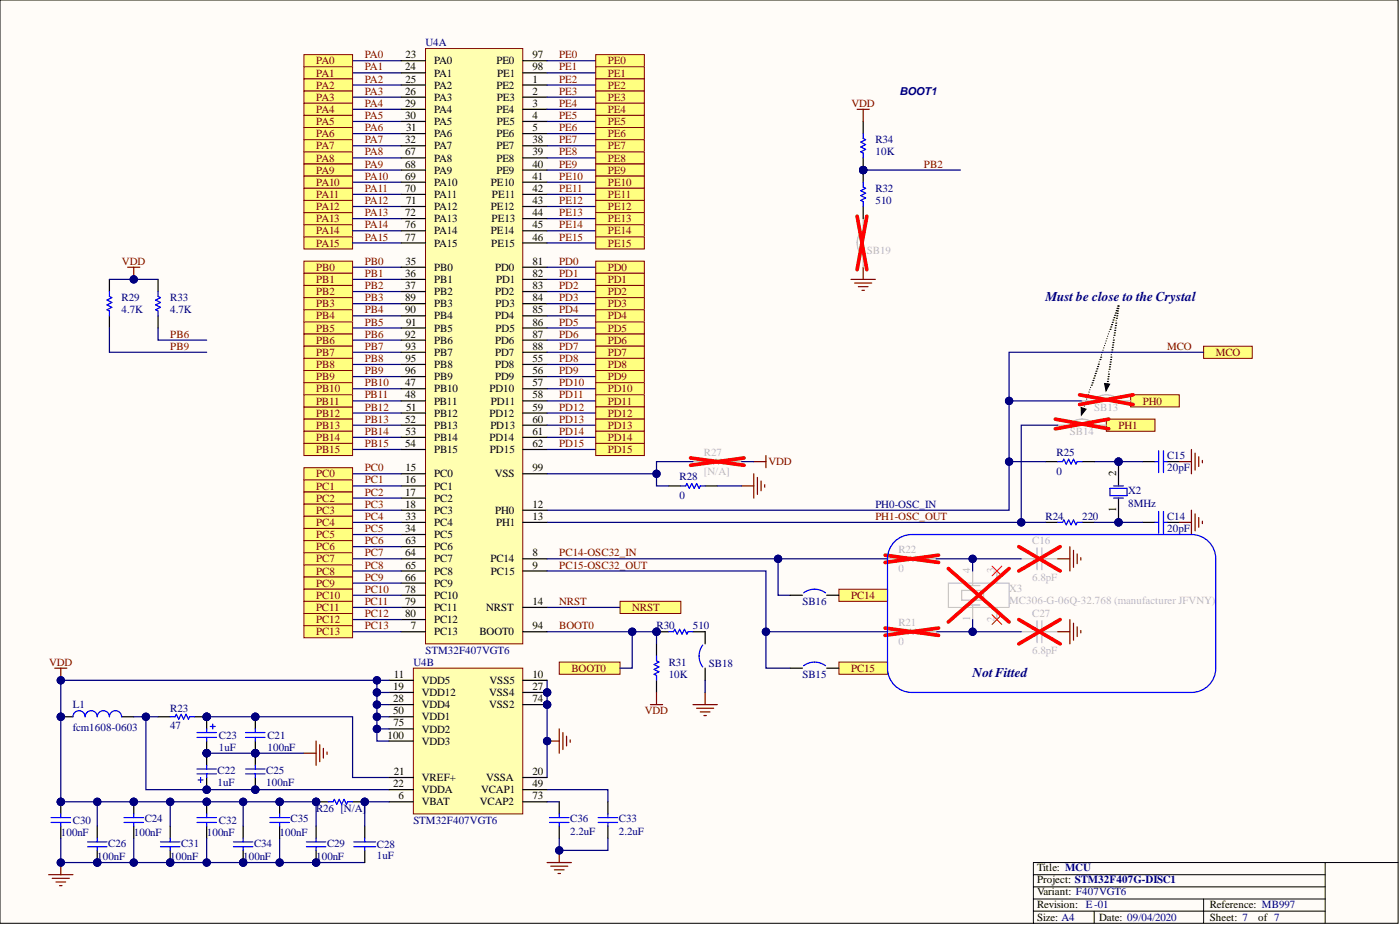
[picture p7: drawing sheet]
<svg xmlns="http://www.w3.org/2000/svg" width="292mm" height="193mm" viewBox="0 0 292 193" stroke-linecap="round" stroke-linejoin="round" font-family="sans-serif">
<defs><g id="words">
<g font-size="2.8" fill="#000080">
<text x="218.1" y="62.8">Must be close to the Crystal</text>
<text x="202.9" y="141.3">NotFitted</text>
</g>
<g font-size="2.3" fill="#000080">
<text x="88.8" y="9.6">U4A</text>
<text x="187.7" y="19.8">BOOT1</text>
<text x="182.6" y="29.9">R34</text>
<text x="182.6" y="32.4">10K</text>
<text x="182.6" y="40">R32</text>
<text x="182.6" y="42.6">510</text>
<text x="25.4" y="62.8">R29</text>
<text x="25.4" y="65.4">4.7K</text>
<text x="35.5" y="62.8">R33</text>
<text x="35.5" y="65.4">4.7K</text>
<text x="220.4" y="95">R25</text>
<text x="243.5" y="95.8">C15</text>
<text x="141.8" y="100.1">R28</text>
<text x="220.4" y="99.1">0</text>
<text x="243.5" y="98.3">20pF</text>
<text x="141.8" y="104.2">0</text>
<text x="182.6" y="105.9">PH0-OSC_IN</text>
<text x="235.4" y="103.1">X2</text>
<text x="235.4" y="105.7">8MHz</text>
<text x="218.1" y="108.5">R24</text>
<text x="225.8" y="108.5">220</text>
<text x="243.5" y="108.5">C14</text>
<text x="243.5" y="111">20pF</text>
<text x="137" y="131.3">R30</text>
<text x="144.6" y="131.3">510</text>
<text x="167.4" y="126.2">SB16</text>
<text x="88.8" y="136.3">STM32F407VGT6</text>
<text x="86.2" y="138.9">U4B</text>
<text x="139.5" y="138.9">R31</text>
<text x="139.5" y="141.4">10K</text>
<text x="147.9" y="139.1">SB18</text>
<text x="167.4" y="141.4">SB15</text>
<text x="15.2" y="147.8">L1</text>
<text x="35.5" y="148.5">R23</text>
<text x="15.2" y="152.4">fcm1608-0603</text>
<text x="35.5" y="152.1">47</text>
<text x="45.7" y="154.1">C23</text>
<text x="55.8" y="154.1">C21</text>
<text x="45.4" y="161.4">C22</text>
<text x="45.7" y="156.6">1uF</text>
<text x="55.6" y="161.4">C25</text>
<text x="55.8" y="156.6">100nF</text>
<text x="45.4" y="164">1uF</text>
<text x="55.6" y="164">100nF</text>
<text x="15.2" y="171.8">C30</text>
<text x="30.2" y="171.6">C24</text>
<text x="45.7" y="171.8">C32</text>
<text x="60.6" y="171.6">C35</text>
<text x="66" y="169.3">R26 [N/A]</text>
<text x="86.2" y="171.8">STM32F407VGT6</text>
<text x="119" y="171.6">C36</text>
<text x="129.1" y="171.6">C33</text>
<text x="12.7" y="174.4">100nF</text>
<text x="20.3" y="179.4">100nF</text>
<text x="22.6" y="176.6">C26</text>
<text x="27.9" y="174.4">100nF</text>
<text x="35.5" y="179.4">100nF</text>
<text x="37.8" y="176.6">C31</text>
<text x="43.1" y="174.4">100nF</text>
<text x="50.7" y="179.4">100nF</text>
<text x="53" y="176.6">C34</text>
<text x="58.3" y="174.4">100nF</text>
<text x="66" y="179.4">100nF</text>
<text x="68.2" y="176.6">C29</text>
<text x="78.6" y="176.9">C28</text>
<text x="78.6" y="179.2">1uF</text>
<text x="119" y="174.1">2.2uF</text>
<text x="129.1" y="174.1">2.2uF</text>
</g>
<g font-size="2.3" fill="#800000">
<text x="66" y="13.4">PA0</text>
<text x="66" y="16">PA1</text>
<text x="76.1" y="12.2">PA0</text>
<text x="76.1" y="14.7">PA1</text>
<text x="76.1" y="17.2">PA2</text>
<text x="116.7" y="12.2">PE0</text>
<text x="116.7" y="14.7">PE1</text>
<text x="116.7" y="17.2">PE2</text>
<text x="126.8" y="13.4">PE0</text>
<text x="126.8" y="16">PE1</text>
<text x="66" y="18.5">PA2</text>
<text x="66" y="21">PA3</text>
<text x="66" y="23.6">PA4</text>
<text x="76.1" y="22.3">PA4</text>
<text x="76.1" y="19.8">PA3</text>
<text x="116.7" y="19.8">PE3</text>
<text x="116.7" y="22.3">PE4</text>
<text x="126.8" y="18.5">PE2</text>
<text x="126.8" y="21">PE3</text>
<text x="126.8" y="23.6">PE4</text>
<text x="177.6" y="22.3">VDD</text>
<text x="66" y="26.1">PA5</text>
<text x="66" y="28.6">PA6</text>
<text x="76.1" y="24.8">PA5</text>
<text x="76.1" y="27.4">PA6</text>
<text x="76.1" y="29.9">PA7</text>
<text x="116.7" y="24.8">PE5</text>
<text x="116.7" y="27.4">PE6</text>
<text x="116.7" y="29.9">PE7</text>
<text x="126.8" y="26.1">PE5</text>
<text x="126.8" y="28.6">PE6</text>
<text x="66" y="31.2">PA7</text>
<text x="66" y="33.7">PA8</text>
<text x="76.1" y="35">PA9</text>
<text x="76.1" y="32.4">PA8</text>
<text x="116.7" y="32.4">PE8</text>
<text x="116.7" y="35">PE9</text>
<text x="126.8" y="31.2">PE7</text>
<text x="126.8" y="33.7">PE8</text>
<text x="192.8" y="35">PB2</text>
<text x="66" y="36.2">PA9</text>
<text x="66" y="38.8">PA10</text>
<text x="66" y="41.3">PA11</text>
<text x="76.1" y="40">PA11</text>
<text x="76.1" y="37.5">PA10</text>
<text x="116.7" y="37.5">PE10</text>
<text x="116.7" y="40">PE11</text>
<text x="126.8" y="36.2">PE9</text>
<text x="126.8" y="38.8">PE10</text>
<text x="126.8" y="41.3">PE11</text>
<text x="66" y="46.4">PA13</text>
<text x="66" y="43.8">PA12</text>
<text x="76.1" y="42.6">PA12</text>
<text x="76.1" y="45.1">PA13</text>
<text x="76.1" y="47.6">PA14</text>
<text x="116.7" y="42.6">PE12</text>
<text x="116.7" y="45.1">PE13</text>
<text x="116.7" y="47.6">PE14</text>
<text x="126.8" y="43.8">PE12</text>
<text x="126.8" y="46.4">PE13</text>
<text x="66" y="48.9">PA14</text>
<text x="66" y="51.4">PA15</text>
<text x="76.1" y="50.2">PA15</text>
<text x="116.7" y="50.2">PE15</text>
<text x="126.8" y="48.9">PE14</text>
<text x="126.8" y="51.4">PE15</text>
<text x="25.5" y="55.2">VDD</text>
<text x="66" y="56.5">PB0</text>
<text x="66" y="59">PB1</text>
<text x="76.1" y="57.8">PB1</text>
<text x="76.1" y="55.2">PB0</text>
<text x="116.7" y="55.2">PD0</text>
<text x="116.7" y="57.8">PD1</text>
<text x="126.8" y="56.5">PD0</text>
<text x="126.8" y="59">PD1</text>
<text x="66" y="61.6">PB2</text>
<text x="66" y="64.1">PB3</text>
<text x="76.1" y="60.3">PB2</text>
<text x="76.1" y="62.8">PB3</text>
<text x="76.1" y="65.4">PB4</text>
<text x="116.7" y="60.3">PD2</text>
<text x="116.7" y="62.8">PD3</text>
<text x="116.7" y="65.4">PD4</text>
<text x="126.8" y="61.6">PD2</text>
<text x="126.8" y="64.1">PD3</text>
<text x="35.5" y="70.5">PB6</text>
<text x="66" y="66.6">PB4</text>
<text x="66" y="69.2">PB5</text>
<text x="66" y="71.7">PB6</text>
<text x="76.1" y="67.9">PB5</text>
<text x="76.1" y="70.5">PB6</text>
<text x="116.7" y="67.9">PD5</text>
<text x="116.7" y="70.5">PD6</text>
<text x="126.8" y="66.6">PD4</text>
<text x="126.8" y="69.2">PD5</text>
<text x="126.8" y="71.7">PD6</text>
<text x="35.5" y="73">PB9</text>
<text x="66" y="74.3">PB7</text>
<text x="66" y="76.8">PB8</text>
<text x="76.1" y="73">PB7</text>
<text x="76.1" y="75.5">PB8</text>
<text x="116.7" y="73">PD7</text>
<text x="116.7" y="75.5">PD8</text>
<text x="126.8" y="74.3">PD7</text>
<text x="126.8" y="76.8">PD8</text>
<text x="243.5" y="73">MCO</text>
<text x="253.7" y="74.3">MCO</text>
<text x="66" y="79.3">PB9</text>
<text x="66" y="81.9">PB10</text>
<text x="76.1" y="80.6">PB10</text>
<text x="76.1" y="83.1">PB11</text>
<text x="76.1" y="78.1">PB9</text>
<text x="116.7" y="78.1">PD9</text>
<text x="116.7" y="80.6">PD10</text>
<text x="116.7" y="83.1">PD11</text>
<text x="126.8" y="79.3">PD9</text>
<text x="126.8" y="81.9">PD10</text>
<text x="66" y="86.9">PB12</text>
<text x="66" y="84.4">PB11</text>
<text x="66" y="89.5">PB13</text>
<text x="76.1" y="85.7">PB12</text>
<text x="76.1" y="88.2">PB13</text>
<text x="116.7" y="85.7">PD12</text>
<text x="116.7" y="88.2">PD13</text>
<text x="126.8" y="84.4">PD11</text>
<text x="126.8" y="86.9">PD12</text>
<text x="126.8" y="89.5">PD13</text>
<text x="233.4" y="89.5">PH1</text>
<text x="238.4" y="84.4">PH0</text>
<text x="66" y="92">PB14</text>
<text x="66" y="94.5">PB15</text>
<text x="76.1" y="90.7">PB14</text>
<text x="76.1" y="93.3">PB15</text>
<text x="116.7" y="90.7">PD14</text>
<text x="116.7" y="93.3">PD15</text>
<text x="126.8" y="92">PD14</text>
<text x="126.8" y="94.5">PD15</text>
<text x="66" y="99.6">PC0</text>
<text x="76.1" y="98.3">PC0</text>
<text x="76.1" y="100.9">PC1</text>
<text x="160.3" y="97.1">VDD</text>
<text x="66" y="102.1">PC1</text>
<text x="66" y="104.7">PC2</text>
<text x="66" y="107.2">PC3</text>
<text x="76.1" y="103.4">PC2</text>
<text x="76.1" y="105.9">PC3</text>
<text x="66" y="109.7">PC4</text>
<text x="66" y="112.3">PC5</text>
<text x="76.1" y="108.5">PC4</text>
<text x="76.1" y="111">PC5</text>
<text x="76.1" y="113.5">PC6</text>
<text x="182.6" y="108.5">PH1-OSC_OUT</text>
<text x="66" y="114.8">PC6</text>
<text x="66" y="117.3">PC7</text>
<text x="66" y="119.9">PC8</text>
<text x="76.1" y="116.1">PC7</text>
<text x="76.1" y="118.6">PC8</text>
<text x="116.7" y="116.1">PC14-OSC32_IN</text>
<text x="116.7" y="118.6">PC15-OSC32_OUT</text>
<text x="66" y="122.4">PC9</text>
<text x="66" y="124.9">PC10</text>
<text x="76.1" y="121.1">PC9</text>
<text x="76.1" y="123.7">PC10</text>
<text x="177.6" y="124.9">PC14</text>
<text x="66" y="127.5">PC11</text>
<text x="66" y="130">PC12</text>
<text x="76.1" y="126.2">PC11</text>
<text x="76.1" y="128.7">PC12</text>
<text x="76.1" y="131.3">PC13</text>
<text x="116.7" y="131.3">BOOT0</text>
<text x="116.7" y="126.2">NRST</text>
<text x="131.9" y="127.5">NRST</text>
<text x="66" y="132.5">PC13</text>
<text x="10.2" y="138.9">VDD</text>
<text x="119.2" y="140.1">BOOT0</text>
<text x="177.6" y="140.1">PC15</text>
<text x="134.5" y="149">VDD</text>
</g>
<g font-size="2.3">
<text x="84.6" y="14.7">24</text>
<text x="84.6" y="12.2">23</text>
<text x="84.6" y="17.2">25</text>
<text x="90.6" y="13.4">PA0</text>
<text x="90.6" y="16">PA1</text>
<text x="103.6" y="13.4">PE0</text>
<text x="103.7" y="16">PE1</text>
<text x="111.1" y="17.2">1</text>
<text x="111.1" y="12.2">97</text>
<text x="111.1" y="14.7">98</text>
<text x="84.6" y="19.8">26</text>
<text x="84.6" y="22.3">29</text>
<text x="90.6" y="18.5">PA2</text>
<text x="90.6" y="21">PA3</text>
<text x="90.6" y="23.6">PA4</text>
<text x="103.6" y="18.5">PE2</text>
<text x="103.6" y="23.6">PE4</text>
<text x="103.7" y="21">PE3</text>
<text x="111.1" y="19.8">2</text>
<text x="111.1" y="22.3">3</text>
<text x="84.6" y="24.8">30</text>
<text x="84.6" y="29.9">32</text>
<text x="84.7" y="27.4">31</text>
<text x="90.6" y="26.1">PA5</text>
<text x="90.6" y="28.6">PA6</text>
<text x="103.6" y="28.6">PE6</text>
<text x="103.7" y="26.1">PE5</text>
<text x="111.1" y="24.8">4</text>
<text x="111.1" y="27.4">5</text>
<text x="111.1" y="29.9">38</text>
<text x="84.6" y="32.4">67</text>
<text x="84.6" y="35">68</text>
<text x="90.6" y="31.2">PA7</text>
<text x="90.6" y="33.7">PA8</text>
<text x="103.6" y="31.2">PE7</text>
<text x="103.6" y="33.7">PE8</text>
<text x="111.1" y="32.4">39</text>
<text x="111.1" y="35">40</text>
<text x="84.6" y="37.5">69</text>
<text x="84.6" y="40">70</text>
<text x="90.6" y="36.2">PA9</text>
<text x="90.6" y="38.8">PA10</text>
<text x="90.6" y="41.3">PA11</text>
<text x="102.4" y="38.8">PE10</text>
<text x="102.6" y="41.3">PE11</text>
<text x="103.6" y="36.2">PE9</text>
<text x="111.1" y="37.5">41</text>
<text x="111.1" y="40">42</text>
<text x="84.6" y="45.1">72</text>
<text x="84.6" y="47.6">76</text>
<text x="84.7" y="42.6">71</text>
<text x="90.6" y="43.8">PA12</text>
<text x="90.6" y="46.4">PA13</text>
<text x="102.4" y="43.8">PE12</text>
<text x="102.6" y="46.4">PE13</text>
<text x="111.1" y="42.6">43</text>
<text x="111.1" y="45.1">44</text>
<text x="111.1" y="47.6">45</text>
<text x="84.6" y="50.2">77</text>
<text x="90.6" y="48.9">PA14</text>
<text x="90.6" y="51.4">PA15</text>
<text x="102.4" y="48.9">PE14</text>
<text x="102.5" y="51.4">PE15</text>
<text x="111.1" y="50.2">46</text>
<text x="84.6" y="57.8">36</text>
<text x="84.6" y="55.2">35</text>
<text x="90.6" y="56.5">PB0</text>
<text x="90.6" y="59">PB1</text>
<text x="103.3" y="56.5">PD0</text>
<text x="103.5" y="59">PD1</text>
<text x="111.1" y="55.2">81</text>
<text x="111.1" y="57.8">82</text>
<text x="84.6" y="60.3">37</text>
<text x="84.6" y="62.8">89</text>
<text x="84.6" y="65.4">90</text>
<text x="90.6" y="61.6">PB2</text>
<text x="90.6" y="64.1">PB3</text>
<text x="103.3" y="61.6">PD2</text>
<text x="103.4" y="64.1">PD3</text>
<text x="111.1" y="60.3">83</text>
<text x="111.1" y="62.8">84</text>
<text x="111.1" y="65.4">85</text>
<text x="84.6" y="70.5">92</text>
<text x="84.7" y="67.9">91</text>
<text x="90.6" y="66.6">PB4</text>
<text x="90.6" y="69.2">PB5</text>
<text x="90.6" y="71.7">PB6</text>
<text x="103.3" y="66.6">PD4</text>
<text x="103.3" y="71.7">PD6</text>
<text x="103.4" y="69.2">PD5</text>
<text x="111.1" y="67.9">86</text>
<text x="111.1" y="70.5">87</text>
<text x="84.6" y="73">93</text>
<text x="84.6" y="75.5">95</text>
<text x="90.6" y="74.3">PB7</text>
<text x="90.6" y="76.8">PB8</text>
<text x="103.3" y="76.8">PD8</text>
<text x="103.3" y="74.3">PD7</text>
<text x="111.1" y="75.5">55</text>
<text x="111.1" y="73">88</text>
<text x="84.6" y="80.6">47</text>
<text x="84.6" y="83.1">48</text>
<text x="84.6" y="78.1">96</text>
<text x="90.6" y="81.9">PB10</text>
<text x="90.6" y="79.3">PB9</text>
<text x="102.1" y="81.9">PD10</text>
<text x="103.3" y="79.3">PD9</text>
<text x="111.1" y="78.1">56</text>
<text x="111.1" y="80.6">57</text>
<text x="111.1" y="83.1">58</text>
<text x="84.6" y="88.2">52</text>
<text x="84.7" y="85.7">51</text>
<text x="90.6" y="84.4">PB11</text>
<text x="90.6" y="86.9">PB12</text>
<text x="90.6" y="89.5">PB13</text>
<text x="102.1" y="86.9">PD12</text>
<text x="102.3" y="89.5">PD13</text>
<text x="102.4" y="84.4">PD11</text>
<text x="111.1" y="85.7">59</text>
<text x="111.1" y="88.2">60</text>
<text x="84.6" y="93.3">54</text>
<text x="84.6" y="90.7">53</text>
<text x="90.6" y="92">PB14</text>
<text x="90.6" y="94.5">PB15</text>
<text x="102.1" y="92">PD14</text>
<text x="102.2" y="94.5">PD15</text>
<text x="111.1" y="90.7">61</text>
<text x="111.1" y="93.3">62</text>
<text x="84.6" y="100.9">16</text>
<text x="84.6" y="98.3">15</text>
<text x="90.6" y="99.6">PC0</text>
<text x="103.2" y="99.6">VSS</text>
<text x="111.1" y="98.3">99</text>
<text x="232.9" y="99.3" transform="rotate(-90 232.9 99.3)">2</text>
<text x="84.6" y="103.4">17</text>
<text x="84.6" y="105.9">18</text>
<text x="90.6" y="102.1">PC1</text>
<text x="90.6" y="104.7">PC2</text>
<text x="90.6" y="107.2">PC3</text>
<text x="103.3" y="107.2">PH0</text>
<text x="111.1" y="105.9">12</text>
<text x="232.9" y="106.8" transform="rotate(-90 232.9 106.8)">1</text>
<text x="84.6" y="111">34</text>
<text x="84.6" y="108.5">33</text>
<text x="84.6" y="113.5">63</text>
<text x="90.6" y="109.7">PC4</text>
<text x="90.6" y="112.3">PC5</text>
<text x="103.5" y="109.7">PH1</text>
<text x="111.1" y="108.5">13</text>
<text x="84.6" y="116.1">64</text>
<text x="84.6" y="118.6">65</text>
<text x="90.6" y="114.8">PC6</text>
<text x="90.6" y="117.3">PC7</text>
<text x="90.6" y="119.9">PC8</text>
<text x="102.3" y="117.3">PC14</text>
<text x="102.4" y="119.9">PC15</text>
<text x="111.1" y="116.1">8</text>
<text x="111.1" y="118.6">9</text>
<text x="84.6" y="121.1">66</text>
<text x="84.6" y="123.7">78</text>
<text x="90.6" y="122.4">PC9</text>
<text x="90.6" y="124.9">PC10</text>
<text x="84.6" y="126.2">79</text>
<text x="84.6" y="128.7">80</text>
<text x="85.7" y="131.3">7</text>
<text x="90.6" y="127.5">PC11</text>
<text x="90.6" y="130">PC12</text>
<text x="101.5" y="127.5">NRST</text>
<text x="111.1" y="126.2">14</text>
<text x="111.1" y="131.3">94</text>
<text x="90.6" y="132.5">PC13</text>
<text x="100" y="132.5">BOOT0</text>
<text x="82" y="144">19</text>
<text x="82.2" y="141.4">11</text>
<text x="88" y="142.7">VDD5</text>
<text x="102.1" y="142.7">VSS5</text>
<text x="111.1" y="144">27</text>
<text x="111.1" y="141.4">10</text>
<text x="82" y="149">50</text>
<text x="82" y="146.5">28</text>
<text x="88" y="147.8">VDD4</text>
<text x="88" y="145.2">VDD12</text>
<text x="102.1" y="145.2">VSS4</text>
<text x="102.1" y="147.8">VSS2</text>
<text x="111.1" y="146.5">74</text>
<text x="80.8" y="154.1">100</text>
<text x="82.1" y="151.6">75</text>
<text x="88" y="155.4">VDD3</text>
<text x="88" y="152.8">VDD2</text>
<text x="88" y="150.3">VDD1</text>
<text x="82.2" y="161.7">21</text>
<text x="111.1" y="161.7">20</text>
<text x="82" y="164.2">22</text>
<text x="83.1" y="166.8">6</text>
<text x="88" y="163">VREF+</text>
<text x="88" y="165.5">VDDA</text>
<text x="100.4" y="165.5">VCAP1</text>
<text x="101.5" y="163">VSSA</text>
<text x="111.1" y="166.8">73</text>
<text x="111.1" y="164.2">49</text>
<text x="88" y="168">VBAT</text>
<text x="100.1" y="168">VCAP2</text>
<text x="216.4" y="181.7">Title: MCU</text>
<text x="216.4" y="184.3">Project: STM32F407G-DISC1</text>
<text x="216.4" y="189.3">Revision: E-01</text>
<text x="216.4" y="186.8">Variant: F407VGT6</text>
<text x="252.4" y="189.3">Reference: MB997</text>
<text x="216.4" y="192.1">Size: A4</text>
<text x="229.3" y="192.1">Date: 09/04/2020</text>
<text x="252.4" y="192.1">Sheet: 7</text>
<text x="262.5" y="192.1">of 7</text>
</g>
<g font-size="2.3" fill="#bfbebc">
<text x="180.9" y="53">SB19</text>
<text x="228.3" y="85.7">SB13</text>
<text x="146.9" y="95">R27</text>
<text x="223.2" y="90.7">SB14</text>
<text x="146.9" y="99.1">[N/A]</text>
<text x="215.4" y="113.5">C16</text>
<text x="187.5" y="115.3">R22</text>
<text x="187.5" y="119.4">0</text>
<text x="202.4" y="119.6" transform="rotate(-90 202.4 119.6)">4</text>
<text x="207.5" y="119.6" transform="rotate(-90 207.5 119.6)">3</text>
<text x="210.5" y="123.4">X3</text>
<text x="210.5" y="126">MC306-G-06Q-32.768 (manufacturer JFVNY)</text>
<text x="215.4" y="121.1">6.8pF</text>
<text x="187.5" y="130.5">R21</text>
<text x="202.4" y="129.6" transform="rotate(-90 202.4 129.6)">1</text>
<text x="207.5" y="129.8" transform="rotate(-90 207.5 129.8)">2</text>
<text x="215.4" y="128.7">C27</text>
<text x="187.5" y="134.6">0</text>
<text x="215.4" y="136.3">6.8pF</text>
</g>
</g></defs>
<path d="M0 0h291.7v192.6h-291.7z" fill-rule="evenodd" fill="#fffcf8"/>
<path d="M0 0h291.7v192.6h-291.7z" fill="none" stroke="#000" stroke-width=".21"/>
<path d="M0 0h291.7v192.6h-291.7z" fill-rule="evenodd" fill="#fffcf8"/>
<path d="M0 0h291.7v192.6h-291.7zM276.5 179.9v12.7M291.7 179.9h-76.1v12.7M215.6 182.5h60.9M215.6 185h60.9M215.6 190.1h60.9M215.6 187.5h60.9M228.3 190.1v2.5M251.1 187.5v5.1" fill="none" stroke="#000" stroke-width=".21"/>
<path d="M238.4 96.3h2.6M243.5 96.3h2.6M218.1 109h2.6M225.8 109h2.5M238.4 109h2.6M243.5 109h2.6" fill="none" stroke="#000" stroke-width=".25"/>
<path d="M241 96.3h.7M241.7 94v4.6M242.8 94v4.6M242.8 96.3h.7M220.7 109h1l.3-.5 .5 1 .5-1 .5 1 .5-1 .5 1 .2-.5h1.1M241 109h.7M241.7 106.7v4.6M242.8 109h.7M242.8 106.7v4.6" fill="none" stroke="#00f" stroke-width=".25"/>
<path d="M114.1 109h104" fill="none" stroke="#000080" stroke-width=".25"/>
<circle cx="213.1" cy="109" r=".76" fill="#000080"/>
<circle cx="213.1" cy="109" r=".76" fill="none" stroke="#000080" stroke-width=".21"/>
<path d="M197.9 121.6h12.6v5.1h-12.6z" fill="none" stroke="#bfbebc" stroke-width=".21"/>
<g fill="none" stroke="#bfbebc" stroke-width=".25">
<path d="M185.2 116.6h3.5l.3-.5 .5 1 .5-1 .5 1 .5-1 .5 1 .3-.5h3.5M202.9 119.1v3.1M208 119.1v2.5M213.1 116.6h3.3M216.4 114.3v4.6M217.4 116.6h3.3M217.4 114.3v4.6M200.6 123.2h4.6v2h-4.6zM201.4 126.2h3.1M201.4 122.2h3.1M202.9 126.2v3.1M208 126.7v2.6"/>
<path d="M213.1 131.8h3.3M216.4 129.5v4.6M217.4 129.5v4.6M217.4 131.8h3.3"/>
</g>
<path d="M184.7 115.8l11.1 1.5M195.8 115.8l-11.1 1.5M197.9 118.6l12.6 11.2M210.5 118.6l-12.6 11.2M212.6 114l8.6 5.1M221.2 114l-8.6 5.1M212.6 129.3l8.6 5M221.2 129.3l-8.6 5" fill="none" stroke="#f00" stroke-width=".76"/>
<g fill="none" stroke="#000080" stroke-width=".25">
<path d="M73.6 12.7h10.1M73.6 25.3h10.1M73.6 27.9h10.1M73.6 30.4h10.1M73.6 35.5h10.1M73.6 38h10.1M73.6 40.5h10.1M73.6 43.1h10.1M73.6 68.4h10.1M73.6 71h10.1M73.6 73.5h10.1M73.6 76h10.1"/>
<path d="M73.6 86.2h10.1M73.6 88.7h10.1M73.6 91.2h10.1M73.6 93.8h10.1M73.6 81.1h10.1M73.6 83.6h10.1M213.1 116.6h-10.2v2.5"/>
</g>
<path d="M137 134.3v2.6M137 141.9v2.6" fill="none" stroke="#000" stroke-width=".25"/>
<path d="M137 136.9v1l.5 .2-1 .5 1 .5-1 .5 1 .5-1 .6 .5 .2v1" fill="none" stroke="#00f" stroke-width=".25"/>
<path d="M135.7 147h2.5M137 144.5v2.5M144.6 147h5.1M145.3 147.8h3.6M146.1 148.5h2M146.9 149.3h.5M147.1 144.5v2.5" fill="none" stroke="#800000" stroke-width=".25"/>
<circle cx="202.9" cy="116.6" r=".76" fill="#000080"/>
<circle cx="202.9" cy="116.6" r=".76" fill="none" stroke="#000080" stroke-width=".21"/>
<path d="M73.6 15.2h10.1M73.6 17.7h10.1M73.6 20.3h10.1M73.6 32.9h10.1M73.6 58.3h10.1M73.6 55.8h10.1M73.6 63.4h10.1M73.6 65.9h10.1M73.6 60.8h10.1M228.3 109h10.1" fill="none" stroke="#000080" stroke-width=".25"/>
<path d="M246.1 96.3h2.5M248.6 93.8v5M249.3 94.5v3.6M250.1 95.3v2M250.9 96v.6M246.1 109h2.5M248.6 106.4v5.1M249.3 107.2v3.5M250.1 108v2M250.9 108.7v.5" fill="none" stroke="#800000" stroke-width=".25"/>
<circle cx="233.4" cy="109" r=".76" fill="#000080"/>
<circle cx="233.4" cy="109" r=".76" fill="none" stroke="#000080" stroke-width=".21"/>
<path d="M73.6 22.8h10.1M159.8 131.8v7.6h5.1" fill="none" stroke="#000080" stroke-width=".25"/>
<circle cx="159.8" cy="131.8" r=".76" fill="#000080"/>
<circle cx="159.8" cy="131.8" r=".76" fill="none" stroke="#000080" stroke-width=".21"/>
<path d="M162.3 116.6v7.6h2.6" fill="none" stroke="#000080" stroke-width=".25"/>
<circle cx="162.3" cy="116.6" r=".76" fill="#000080"/>
<circle cx="162.3" cy="116.6" r=".76" fill="none" stroke="#000080" stroke-width=".21"/>
<path d="M73.6 78.6h10.1M114.1 126.7h15.3" fill="none" stroke="#000080" stroke-width=".25"/>
<path d="M63.4 44.3h10.2v2.6h-10.2z" fill-rule="evenodd" fill="#ffff80"/>
<path d="M63.4 44.3h10.2v2.6h-10.2z" fill="none" stroke="#800000" stroke-width=".21"/>
<path d="M63.4 46.9h10.2v2.5h-10.2z" fill-rule="evenodd" fill="#ffff80"/>
<path d="M63.4 46.9h10.2v2.5h-10.2z" fill="none" stroke="#800000" stroke-width=".21"/>
<path d="M63.4 49.4h10.2v2.5h-10.2z" fill-rule="evenodd" fill="#ffff80"/>
<path d="M63.4 49.4h10.2v2.5h-10.2z" fill="none" stroke="#800000" stroke-width=".21"/>
<path d="M63.4 41.8h10.2v2.5h-10.2z" fill-rule="evenodd" fill="#ffff80"/>
<path d="M63.4 41.8h10.2v2.5h-10.2z" fill="none" stroke="#800000" stroke-width=".21"/>
<path d="M63.4 11.4h10.2v2.5h-10.2z" fill-rule="evenodd" fill="#ffff80"/>
<path d="M63.4 11.4h10.2v2.5h-10.2z" fill="none" stroke="#800000" stroke-width=".21"/>
<path d="M63.4 13.9h10.2v2.6h-10.2z" fill-rule="evenodd" fill="#ffff80"/>
<path d="M63.4 13.9h10.2v2.6h-10.2z" fill="none" stroke="#800000" stroke-width=".21"/>
<path d="M63.4 16.5h10.2v2.5h-10.2z" fill-rule="evenodd" fill="#ffff80"/>
<path d="M63.4 16.5h10.2v2.5h-10.2z" fill="none" stroke="#800000" stroke-width=".21"/>
<path d="M63.4 19h10.2v2.5h-10.2z" fill-rule="evenodd" fill="#ffff80"/>
<path d="M63.4 19h10.2v2.5h-10.2z" fill="none" stroke="#800000" stroke-width=".21"/>
<path d="M63.4 21.5h10.2v2.6h-10.2z" fill-rule="evenodd" fill="#ffff80"/>
<path d="M63.4 21.5h10.2v2.6h-10.2z" fill="none" stroke="#800000" stroke-width=".21"/>
<path d="M63.4 24.1h10.2v2.5h-10.2z" fill-rule="evenodd" fill="#ffff80"/>
<path d="M63.4 24.1h10.2v2.5h-10.2z" fill="none" stroke="#800000" stroke-width=".21"/>
<path d="M63.4 26.6h10.2v2.5h-10.2z" fill-rule="evenodd" fill="#ffff80"/>
<path d="M63.4 26.6h10.2v2.5h-10.2z" fill="none" stroke="#800000" stroke-width=".21"/>
<path d="M63.4 29.1h10.2v2.6h-10.2z" fill-rule="evenodd" fill="#ffff80"/>
<path d="M63.4 29.1h10.2v2.6h-10.2z" fill="none" stroke="#800000" stroke-width=".21"/>
<path d="M63.4 31.7h10.2v2.5h-10.2z" fill-rule="evenodd" fill="#ffff80"/>
<path d="M63.4 31.7h10.2v2.5h-10.2z" fill="none" stroke="#800000" stroke-width=".21"/>
<path d="M63.4 34.2h10.2v2.5h-10.2z" fill-rule="evenodd" fill="#ffff80"/>
<path d="M63.4 34.2h10.2v2.5h-10.2z" fill="none" stroke="#800000" stroke-width=".21"/>
<path d="M63.4 36.7h10.2v2.6h-10.2z" fill-rule="evenodd" fill="#ffff80"/>
<path d="M63.4 36.7h10.2v2.6h-10.2z" fill="none" stroke="#800000" stroke-width=".21"/>
<path d="M63.4 39.3h10.2v2.5h-10.2z" fill-rule="evenodd" fill="#ffff80"/>
<path d="M63.4 39.3h10.2v2.5h-10.2z" fill="none" stroke="#800000" stroke-width=".21"/>
<path d="M73.6 50.7h10.1M73.6 45.6h10.1M73.6 48.1h10.1" fill="none" stroke="#000080" stroke-width=".25"/>
<path d="M63.4 84.9h10.2v2.5h-10.2z" fill-rule="evenodd" fill="#ffff80"/>
<path d="M63.4 84.9h10.2v2.5h-10.2z" fill="none" stroke="#800000" stroke-width=".21"/>
<path d="M63.4 54.5h10.2v2.5h-10.2z" fill-rule="evenodd" fill="#ffff80"/>
<path d="M63.4 54.5h10.2v2.5h-10.2z" fill="none" stroke="#800000" stroke-width=".21"/>
<path d="M63.4 57h10.2v2.6h-10.2z" fill-rule="evenodd" fill="#ffff80"/>
<path d="M63.4 57h10.2v2.6h-10.2z" fill="none" stroke="#800000" stroke-width=".21"/>
<path d="M63.4 59.6h10.2v2.5h-10.2z" fill-rule="evenodd" fill="#ffff80"/>
<path d="M63.4 59.6h10.2v2.5h-10.2z" fill="none" stroke="#800000" stroke-width=".21"/>
<path d="M63.4 62.1h10.2v2.5h-10.2z" fill-rule="evenodd" fill="#ffff80"/>
<path d="M63.4 62.1h10.2v2.5h-10.2z" fill="none" stroke="#800000" stroke-width=".21"/>
<path d="M63.4 64.6h10.2v2.6h-10.2z" fill-rule="evenodd" fill="#ffff80"/>
<path d="M63.4 64.6h10.2v2.6h-10.2z" fill="none" stroke="#800000" stroke-width=".21"/>
<path d="M63.4 67.2h10.2v2.5h-10.2z" fill-rule="evenodd" fill="#ffff80"/>
<path d="M63.4 67.2h10.2v2.5h-10.2z" fill="none" stroke="#800000" stroke-width=".21"/>
<path d="M63.4 69.7h10.2v2.5h-10.2z" fill-rule="evenodd" fill="#ffff80"/>
<path d="M63.4 69.7h10.2v2.5h-10.2z" fill="none" stroke="#800000" stroke-width=".21"/>
<path d="M63.4 72.2h10.2v2.6h-10.2z" fill-rule="evenodd" fill="#ffff80"/>
<path d="M63.4 72.2h10.2v2.6h-10.2z" fill="none" stroke="#800000" stroke-width=".21"/>
<path d="M63.4 74.8h10.2v2.5h-10.2z" fill-rule="evenodd" fill="#ffff80"/>
<path d="M63.4 74.8h10.2v2.5h-10.2z" fill="none" stroke="#800000" stroke-width=".21"/>
<path d="M63.4 77.3h10.2v2.5h-10.2z" fill-rule="evenodd" fill="#ffff80"/>
<path d="M63.4 77.3h10.2v2.5h-10.2z" fill="none" stroke="#800000" stroke-width=".21"/>
<path d="M63.4 79.8h10.2v2.6h-10.2z" fill-rule="evenodd" fill="#ffff80"/>
<path d="M63.4 79.8h10.2v2.6h-10.2z" fill="none" stroke="#800000" stroke-width=".21"/>
<path d="M63.4 82.4h10.2v2.5h-10.2z" fill-rule="evenodd" fill="#ffff80"/>
<path d="M63.4 82.4h10.2v2.5h-10.2z" fill="none" stroke="#800000" stroke-width=".21"/>
<path d="M63.4 87.4h10.2v2.6h-10.2z" fill-rule="evenodd" fill="#ffff80"/>
<path d="M63.4 87.4h10.2v2.6h-10.2z" fill="none" stroke="#800000" stroke-width=".21"/>
<path d="M63.4 90h10.2v2.5h-10.2z" fill-rule="evenodd" fill="#ffff80"/>
<path d="M63.4 90h10.2v2.5h-10.2z" fill="none" stroke="#800000" stroke-width=".21"/>
<path d="M63.4 92.5h10.2v2.5h-10.2z" fill-rule="evenodd" fill="#ffff80"/>
<path d="M63.4 92.5h10.2v2.5h-10.2z" fill="none" stroke="#800000" stroke-width=".21"/>
<circle cx="137" cy="131.8" r=".76" fill="#000080"/>
<circle cx="137" cy="131.8" r=".76" fill="none" stroke="#000080" stroke-width=".21"/>
<path d="M137 131.8h2.5" fill="none" stroke="#000" stroke-width=".25"/>
<circle cx="137" cy="131.8" r=".76" fill="#000080"/>
<circle cx="137" cy="131.8" r=".76" fill="none" stroke="#000080" stroke-width=".21"/>
<path d="M144.6 131.8h2.5" fill="none" stroke="#000" stroke-width=".25"/>
<path d="M139.5 131.8h1l.3-.5 .5 1 .5-1 .5 1 .5-1 .5 1 .3-.5h1" fill="none" stroke="#00f" stroke-width=".25"/>
<path d="M147.1 141.9v2.6" fill="none" stroke="#000080" stroke-width=".25"/>
<path d="M175 138.1h10.2v2.6h-10.2z" fill-rule="evenodd" fill="#ffff80"/>
<path d="M175 138.1h10.2v2.6h-10.2z" fill="none" stroke="#800000" stroke-width=".21"/>
<path d="M175 122.9h10.2v2.5h-10.2z" fill-rule="evenodd" fill="#ffff80"/>
<path d="M175 122.9h10.2v2.5h-10.2z" fill="none" stroke="#800000" stroke-width=".21"/>
<path d="M116.7 138.1h12.7v2.6h-12.7z" fill-rule="evenodd" fill="#ffff80"/>
<path d="M116.7 138.1h12.7v2.6h-12.7z" fill="none" stroke="#800000" stroke-width=".21"/>
<path d="M137 134.3v-2.5h-5.1v7.6h-2.5" fill="none" stroke="#000080" stroke-width=".25"/>
<circle cx="131.9" cy="131.8" r=".76" fill="#000080"/>
<circle cx="131.9" cy="131.8" r=".76" fill="none" stroke="#000080" stroke-width=".21"/>
<circle cx="137" cy="131.8" r=".76" fill="#000080"/>
<circle cx="137" cy="131.8" r=".76" fill="none" stroke="#000080" stroke-width=".21"/>
<path d="M230.8 87.4h10.2v2.6h-10.2z" fill-rule="evenodd" fill="#ffff80"/>
<path d="M230.8 87.4h10.2v2.6h-10.2z" fill="none" stroke="#800000" stroke-width=".21"/>
<path d="M235.9 82.4h10.2v2.5h-10.2z" fill-rule="evenodd" fill="#ffff80"/>
<path d="M235.9 82.4h10.2v2.5h-10.2z" fill="none" stroke="#800000" stroke-width=".21"/>
<path d="M225.8 83.6h-15.3v22.8h-96.4" fill="none" stroke="#000080" stroke-width=".25"/>
<circle cx="210.5" cy="96.3" r=".76" fill="#000080"/>
<circle cx="210.5" cy="96.3" r=".76" fill="none" stroke="#000080" stroke-width=".21"/>
<circle cx="210.5" cy="83.6" r=".76" fill="#000080"/>
<circle cx="210.5" cy="83.6" r=".76" fill="none" stroke="#000080" stroke-width=".21"/>
<g fill="none" stroke="#000" stroke-width=".25">
<path d="M227.9 79.9h.1M228 79.4h.1M228.2 78.9h.1M228.4 78.4h.1M228.5 77.9h.1M228.7 77.4h.1M228.8 76.9h.1M229 76.5h.1M229.2 76h.1M229.3 75.5h.1M229.5 75h.1M229.6 74.5h.1"/>
<path d="M229.8 74h.1M230 73.5v.1M230.1 73.1h.1M230.3 72.6h.1M230.5 72.1h.1M230.6 71.6h.1M230.8 71.1h.1M230.9 70.6h.1M231.1 70.1v.1M231.3 69.7h.1M231.4 69.2h.1M231.6 68.7h.1"/>
<path d="M231.8 68.2h.1M231.9 67.7h.1M232.1 67.2h.1M232.2 66.8h.1M232.4 66.3h.1M232.6 65.8h.1M232.7 65.3h.1M232.9 64.8h.1M233.1 64.3h.1M233.2 63.8h.1M225.6 85l1 .4-1 1.1zM225.8 86.2h.1"/>
<path d="M225.9 85.7h.1M226.1 85.2h.1M226.3 84.7h-.1M226.4 84.2h.1M226.6 83.7h.1M226.7 83.3h.1M226.9 82.8h.1M227.1 82.3h.1M227.2 81.8h.1M227.4 81.3h.1M227.5 80.8h.1M227.7 80.3h.1"/>
</g>
<path d="M225.6 85l1 .4-1 1.1z" fill="#000"/>
<circle cx="180.1" cy="35.5" r=".76" fill="#000080"/>
<circle cx="180.1" cy="35.5" r=".76" fill="none" stroke="#000080" stroke-width=".21"/>
<path d="M180.1 32.9v2.6" fill="none" stroke="#000" stroke-width=".25"/>
<circle cx="180.1" cy="35.5" r=".76" fill="#000080"/>
<circle cx="180.1" cy="35.5" r=".76" fill="none" stroke="#000080" stroke-width=".21"/>
<path d="M180.1 25.3v2.6" fill="none" stroke="#000" stroke-width=".25"/>
<path d="M180.1 27.9v1l.5 .2-1 .5 1 .6-1 .5 1 .5-1 .5 .5 .2v1" fill="none" stroke="#00f" stroke-width=".25"/>
<path d="M178.8 22.8h2.6M180.1 22.8v2.5M177.6 58.3h5M178.3 59h3.6M179.1 59.8h2M180.1 55.8v2.5M179.8 60.6h.6" fill="none" stroke="#800000" stroke-width=".25"/>
<path d="M180.1 35.5h20.3" fill="none" stroke="#000080" stroke-width=".25"/>
<circle cx="180.1" cy="35.5" r=".76" fill="#000080"/>
<circle cx="180.1" cy="35.5" r=".76" fill="none" stroke="#000080" stroke-width=".21"/>
<path d="M179.6 48.4a3.8 3.8 0 0 0 0 4.6M180.1 45.6v2.5M180.1 53.2v2.6M220.7 88.7h2.5M223.5 88.2a3.8 3.8 0 0 1 4.5 0M225.8 83.6h2.5M228.3 88.7h2.5M228.5 83.1a3.8 3.8 0 0 1 4.6 0M233.4 83.6h2.5" fill="none" stroke="#bfbebc" stroke-width=".25"/>
<path d="M178.8 45.1l2.1 11.2M180.9 45.1l-2.1 11.2M220.2 87.4l11.1 2.1M225.3 82.4l11.1 2M231.3 87.4l-11.1 2.1M236.4 82.4l-11.1 2" fill="none" stroke="#f00" stroke-width=".76"/>
<path d="M147.1 131.8v2.5M147.1 139.4v2.5" fill="none" stroke="#000" stroke-width=".25"/>
<path d="M146.6 134.6a3.8 3.8 0 0 0 0 4.5" fill="none" stroke="#00f" stroke-width=".25"/>
<path d="M114.1 154.6h2.6M116.7 152.1v5M117.4 152.8v3.6M118.2 153.6v2M119 154.3v.6" fill="none" stroke="#800000" stroke-width=".25"/>
<circle cx="114.1" cy="154.6" r=".76" fill="#000080"/>
<circle cx="114.1" cy="154.6" r=".76" fill="none" stroke="#000080" stroke-width=".21"/>
<path d="M114.1 141.9v20.3" fill="none" stroke="#000080" stroke-width=".25"/>
<circle cx="114.1" cy="144.5" r=".76" fill="#000080"/>
<circle cx="114.1" cy="144.5" r=".76" fill="none" stroke="#000080" stroke-width=".21"/>
<circle cx="114.1" cy="147" r=".76" fill="#000080"/>
<circle cx="114.1" cy="147" r=".76" fill="none" stroke="#000080" stroke-width=".21"/>
<circle cx="114.1" cy="154.6" r=".76" fill="#000080"/>
<circle cx="114.1" cy="154.6" r=".76" fill="none" stroke="#000080" stroke-width=".21"/>
<circle cx="20.3" cy="179.9" r=".76" fill="#000080"/>
<circle cx="20.3" cy="179.9" r=".76" fill="none" stroke="#000080" stroke-width=".21"/>
<path d="M20.3 177.4v2.5" fill="none" stroke="#000" stroke-width=".25"/>
<circle cx="20.3" cy="179.9" r=".76" fill="#000080"/>
<circle cx="20.3" cy="179.9" r=".76" fill="none" stroke="#000080" stroke-width=".21"/>
<path d="M20.3 172.3v2.6" fill="none" stroke="#000" stroke-width=".25"/>
<path d="M18.3 175.6h4M18.3 176.6h4M20.3 174.9v.7M20.3 176.6v.8" fill="none" stroke="#00f" stroke-width=".25"/>
<path d="M27.9 174.9v5" fill="none" stroke="#000080" stroke-width=".25"/>
<circle cx="27.9" cy="179.9" r=".76" fill="#000080"/>
<circle cx="27.9" cy="179.9" r=".76" fill="none" stroke="#000080" stroke-width=".21"/>
<circle cx="27.9" cy="167.3" r=".76" fill="#000080"/>
<circle cx="27.9" cy="167.3" r=".76" fill="none" stroke="#000080" stroke-width=".21"/>
<path d="M27.9 167.3v2.5" fill="none" stroke="#000" stroke-width=".25"/>
<circle cx="27.9" cy="167.3" r=".76" fill="#000080"/>
<circle cx="27.9" cy="167.3" r=".76" fill="none" stroke="#000080" stroke-width=".21"/>
<path d="M27.9 172.3v2.6" fill="none" stroke="#000" stroke-width=".25"/>
<path d="M25.9 171.6h4M25.9 170.6h4M27.9 169.8v.8M27.9 171.6v.7" fill="none" stroke="#00f" stroke-width=".25"/>
<circle cx="35.5" cy="179.9" r=".76" fill="#000080"/>
<circle cx="35.5" cy="179.9" r=".76" fill="none" stroke="#000080" stroke-width=".21"/>
<path d="M35.5 177.4v2.5" fill="none" stroke="#000" stroke-width=".25"/>
<circle cx="35.5" cy="179.9" r=".76" fill="#000080"/>
<circle cx="35.5" cy="179.9" r=".76" fill="none" stroke="#000080" stroke-width=".21"/>
<path d="M35.5 172.3v2.6" fill="none" stroke="#000" stroke-width=".25"/>
<path d="M33.5 175.6h4M33.5 176.6h4M35.5 174.9v.7M35.5 176.6v.8" fill="none" stroke="#00f" stroke-width=".25"/>
<circle cx="12.7" cy="167.3" r=".76" fill="#000080"/>
<circle cx="12.7" cy="167.3" r=".76" fill="none" stroke="#000080" stroke-width=".21"/>
<path d="M12.7 167.3v2.5M12.7 172.3v2.6" fill="none" stroke="#000" stroke-width=".25"/>
<circle cx="12.7" cy="167.3" r=".76" fill="#000080"/>
<circle cx="12.7" cy="167.3" r=".76" fill="none" stroke="#000080" stroke-width=".21"/>
<path d="M10.7 170.6h4M10.7 171.6h4M12.7 169.8v.8M12.7 171.6v.7" fill="none" stroke="#00f" stroke-width=".25"/>
<path d="M12.7 174.9v5h63.4" fill="none" stroke="#000080" stroke-width=".25"/>
<circle cx="12.7" cy="179.9" r=".76" fill="#000080"/>
<circle cx="12.7" cy="179.9" r=".76" fill="none" stroke="#000080" stroke-width=".21"/>
<circle cx="20.3" cy="179.9" r=".76" fill="#000080"/>
<circle cx="20.3" cy="179.9" r=".76" fill="none" stroke="#000080" stroke-width=".21"/>
<circle cx="27.9" cy="179.9" r=".76" fill="#000080"/>
<circle cx="27.9" cy="179.9" r=".76" fill="none" stroke="#000080" stroke-width=".21"/>
<circle cx="35.5" cy="179.9" r=".76" fill="#000080"/>
<circle cx="35.5" cy="179.9" r=".76" fill="none" stroke="#000080" stroke-width=".21"/>
<circle cx="43.1" cy="179.9" r=".76" fill="#000080"/>
<circle cx="43.1" cy="179.9" r=".76" fill="none" stroke="#000080" stroke-width=".21"/>
<circle cx="50.7" cy="179.9" r=".76" fill="#000080"/>
<circle cx="50.7" cy="179.9" r=".76" fill="none" stroke="#000080" stroke-width=".21"/>
<circle cx="58.3" cy="179.9" r=".76" fill="#000080"/>
<circle cx="58.3" cy="179.9" r=".76" fill="none" stroke="#000080" stroke-width=".21"/>
<circle cx="66" cy="179.9" r=".76" fill="#000080"/>
<circle cx="66" cy="179.9" r=".76" fill="none" stroke="#000080" stroke-width=".21"/>
<path d="M12.7 179.9v2.6M10.1 182.5h5.1M10.9 183.2h3.6M11.7 184h2M12.4 184.8h.5" fill="none" stroke="#800000" stroke-width=".25"/>
<circle cx="12.7" cy="179.9" r=".76" fill="#000080"/>
<circle cx="12.7" cy="179.9" r=".76" fill="none" stroke="#000080" stroke-width=".21"/>
<path d="M76.1 172.3v2.6M76.1 177.4v2.5" fill="none" stroke="#000" stroke-width=".25"/>
<path d="M73.8 176.6h4.6M73.8 175.6h4.6M76.1 174.9v.7M76.1 176.6v.8" fill="none" stroke="#00f" stroke-width=".25"/>
<circle cx="180.1" cy="35.5" r=".76" fill="#000080"/>
<circle cx="180.1" cy="35.5" r=".76" fill="none" stroke="#000080" stroke-width=".21"/>
<path d="M180.1 35.5v2.5M180.1 43.1v2.5" fill="none" stroke="#000" stroke-width=".25"/>
<circle cx="180.1" cy="35.5" r=".76" fill="#000080"/>
<circle cx="180.1" cy="35.5" r=".76" fill="none" stroke="#000080" stroke-width=".21"/>
<path d="M180.1 38v1l.5 .3-1 .5 1 .5-1 .5 1 .5-1 .5 .5 .3v1" fill="none" stroke="#00f" stroke-width=".25"/>
<circle cx="76.1" cy="167.3" r=".76" fill="#000080"/>
<circle cx="76.1" cy="167.3" r=".76" fill="none" stroke="#000080" stroke-width=".21"/>
<circle cx="66" cy="167.3" r=".76" fill="#000080"/>
<circle cx="66" cy="167.3" r=".76" fill="none" stroke="#000080" stroke-width=".21"/>
<path d="M73.6 167.3h2.5" fill="none" stroke="#000" stroke-width=".25"/>
<circle cx="76.1" cy="167.3" r=".76" fill="#000080"/>
<circle cx="76.1" cy="167.3" r=".76" fill="none" stroke="#000080" stroke-width=".21"/>
<path d="M66 167.3h2.5" fill="none" stroke="#000" stroke-width=".25"/>
<circle cx="66" cy="167.3" r=".76" fill="#000080"/>
<circle cx="66" cy="167.3" r=".76" fill="none" stroke="#000080" stroke-width=".21"/>
<path d="M68.5 167.3h1l.3-.5 .5 1 .5-1 .5 1 .5-1 .5 1 .2-.5h1.1" fill="none" stroke="#00f" stroke-width=".25"/>
<path d="M129.4 125.4h12.6v2.6h-12.6z" fill-rule="evenodd" fill="#ffff80"/>
<path d="M129.4 125.4h12.6v2.6h-12.6z" fill="none" stroke="#800000" stroke-width=".21"/>
<circle cx="53.3" cy="157.1" r=".76" fill="#000080"/>
<circle cx="53.3" cy="157.1" r=".76" fill="none" stroke="#000080" stroke-width=".21"/>
<circle cx="53.3" cy="149.5" r=".76" fill="#000080"/>
<circle cx="53.3" cy="149.5" r=".76" fill="none" stroke="#000080" stroke-width=".21"/>
<path d="M53.3 154.6v2.5" fill="none" stroke="#000" stroke-width=".25"/>
<circle cx="53.3" cy="157.1" r=".76" fill="#000080"/>
<circle cx="53.3" cy="157.1" r=".76" fill="none" stroke="#000080" stroke-width=".21"/>
<path d="M53.3 149.5v2.6" fill="none" stroke="#000" stroke-width=".25"/>
<circle cx="53.3" cy="149.5" r=".76" fill="#000080"/>
<circle cx="53.3" cy="149.5" r=".76" fill="none" stroke="#000080" stroke-width=".21"/>
<path d="M51.2 152.8h4.1M51.2 153.8h4.1M53.3 152.1v.7M53.3 153.8v.8" fill="none" stroke="#00f" stroke-width=".25"/>
<path d="M220.7 88.7h-7.6v20.3" fill="none" stroke="#000080" stroke-width=".25"/>
<circle cx="213.1" cy="109" r=".76" fill="#000080"/>
<circle cx="213.1" cy="109" r=".76" fill="none" stroke="#000080" stroke-width=".21"/>
<path d="M251.1 72.2h10.2v2.6h-10.2z" fill-rule="evenodd" fill="#ffff80"/>
<path d="M251.1 72.2h10.2v2.6h-10.2z" fill="none" stroke="#800000" stroke-width=".21"/>
<g fill="none" stroke="#000" stroke-width=".25">
<path d="M231.1 79.6h.1M231.1 79.1h.1M231.2 78.6h.1M231.3 78.1h.1M231.3 77.5h.1M231.4 77h.1M231.5 76.5h.1M231.6 76h.1M231.6 75.5h.1M231.7 75h.1M231.8 74.5h.1M231.8 74h.1"/>
<path d="M231.9 73.5h.1M232 73h.1M232.1 72.5h.1M232.1 72h.1M232.2 71.5h.1M232.3 71h.1M232.4 70.5h.1M232.4 69.9h.1M232.5 69.4h.1M232.6 68.9h.1M232.6 68.4h.1M232.7 67.9h.1"/>
<path d="M232.8 67.4h.1M232.9 66.9h.1M232.9 66.4h.1M233 65.9h.1M233.1 65.4h.1M233.2 64.9h.1M233.2 64.4h.1M233.3 63.9h.1M230.5 80l1 .2-.7 1.3zM230.8 81.1h.1M230.9 80.6h.1M231 80.1h.1"/>
</g>
<path d="M230.5 80l1 .2-.7 1.3z" fill="#000"/>
<path d="M114.1 131.8h17.8" fill="none" stroke="#000080" stroke-width=".25"/>
<circle cx="131.9" cy="131.8" r=".76" fill="#000080"/>
<circle cx="131.9" cy="131.8" r=".76" fill="none" stroke="#000080" stroke-width=".21"/>
<circle cx="233.4" cy="109" r=".76" fill="#000080"/>
<circle cx="233.4" cy="109" r=".76" fill="none" stroke="#000080" stroke-width=".21"/>
<circle cx="233.4" cy="96.3" r=".76" fill="#000080"/>
<circle cx="233.4" cy="96.3" r=".76" fill="none" stroke="#000080" stroke-width=".21"/>
<path d="M233.4 103.9v5.1" fill="none" stroke="#000" stroke-width=".25"/>
<circle cx="233.4" cy="109" r=".76" fill="#000080"/>
<circle cx="233.4" cy="109" r=".76" fill="none" stroke="#000080" stroke-width=".21"/>
<path d="M233.4 96.3v5.1" fill="none" stroke="#000" stroke-width=".25"/>
<circle cx="233.4" cy="96.3" r=".76" fill="#000080"/>
<circle cx="233.4" cy="96.3" r=".76" fill="none" stroke="#000080" stroke-width=".21"/>
<path d="M231.6 101.9h3.5v1.5h-3.5zM232.4 101.4h2M232.4 103.9h2" fill="none" stroke="#00f" stroke-width=".25"/>
<circle cx="12.7" cy="149.5" r=".76" fill="#000080"/>
<circle cx="12.7" cy="149.5" r=".76" fill="none" stroke="#000080" stroke-width=".21"/>
<path d="M12.7 149.5h2.5" fill="none" stroke="#000" stroke-width=".25"/>
<circle cx="12.7" cy="149.5" r=".76" fill="#000080"/>
<circle cx="12.7" cy="149.5" r=".76" fill="none" stroke="#000080" stroke-width=".21"/>
<path d="M25.4 149.5h2.5" fill="none" stroke="#000" stroke-width=".25"/>
<path d="M15.2 149.5a1.27 1.27 0 0 1 1.3-1.2 1.27 1.27 0 0 1 1.3 1.2 1.27 1.27 0 0 1 1.2-1.2 1.27 1.27 0 0 1 1.3 1.2 1.27 1.27 0 0 1 1.3-1.2 1.27 1.27 0 0 1 1.2 1.2 1.27 1.27 0 0 1 1.3-1.2 1.27 1.27 0 0 1 1.3 1.2" fill="none" stroke="#00f" stroke-width=".25"/>
<circle cx="43.1" cy="149.5" r=".76" fill="#000080"/>
<circle cx="43.1" cy="149.5" r=".76" fill="none" stroke="#000080" stroke-width=".21"/>
<circle cx="43.1" cy="157.1" r=".76" fill="#000080"/>
<circle cx="43.1" cy="157.1" r=".76" fill="none" stroke="#000080" stroke-width=".21"/>
<path d="M43.1 149.5v2.6" fill="none" stroke="#000" stroke-width=".25"/>
<circle cx="43.1" cy="149.5" r=".76" fill="#000080"/>
<circle cx="43.1" cy="149.5" r=".76" fill="none" stroke="#000080" stroke-width=".21"/>
<path d="M43.1 154.6v2.5" fill="none" stroke="#000" stroke-width=".25"/>
<circle cx="43.1" cy="157.1" r=".76" fill="#000080"/>
<circle cx="43.1" cy="157.1" r=".76" fill="none" stroke="#000080" stroke-width=".21"/>
<path d="M41.1 152.8h4.1M41.1 153.8h4.1M43.1 152.1v.7M43.1 153.8v.8M43.9 151.6h1M44.4 151v1.1" fill="none" stroke="#00f" stroke-width=".25"/>
<path d="M43.1 157.1h20.3" fill="none" stroke="#000080" stroke-width=".25"/>
<circle cx="53.3" cy="157.1" r=".76" fill="#000080"/>
<circle cx="53.3" cy="157.1" r=".76" fill="none" stroke="#000080" stroke-width=".21"/>
<circle cx="43.1" cy="157.1" r=".76" fill="#000080"/>
<circle cx="43.1" cy="157.1" r=".76" fill="none" stroke="#000080" stroke-width=".21"/>
<path d="M11.4 139.4h2.6M12.7 139.4v2.5" fill="none" stroke="#800000" stroke-width=".25"/>
<circle cx="12.7" cy="141.9" r=".76" fill="#000080"/>
<circle cx="12.7" cy="141.9" r=".76" fill="none" stroke="#000080" stroke-width=".21"/>
<circle cx="43.1" cy="149.5" r=".76" fill="#000080"/>
<circle cx="43.1" cy="149.5" r=".76" fill="none" stroke="#000080" stroke-width=".21"/>
<path d="M33 149.5h2.5M40.6 149.5h2.5" fill="none" stroke="#000" stroke-width=".25"/>
<circle cx="43.1" cy="149.5" r=".76" fill="#000080"/>
<circle cx="43.1" cy="149.5" r=".76" fill="none" stroke="#000080" stroke-width=".21"/>
<path d="M35.5 149.5h1l.3-.5 .5 1 .5-1 .5 1 .5-1 .5 1 .3-.5h1" fill="none" stroke="#00f" stroke-width=".25"/>
<circle cx="53.3" cy="157.1" r=".76" fill="#000080"/>
<circle cx="53.3" cy="157.1" r=".76" fill="none" stroke="#000080" stroke-width=".21"/>
<circle cx="53.3" cy="164.7" r=".76" fill="#000080"/>
<circle cx="53.3" cy="164.7" r=".76" fill="none" stroke="#000080" stroke-width=".21"/>
<path d="M53.3 157.1v2.6" fill="none" stroke="#000" stroke-width=".25"/>
<circle cx="53.3" cy="157.1" r=".76" fill="#000080"/>
<circle cx="53.3" cy="157.1" r=".76" fill="none" stroke="#000080" stroke-width=".21"/>
<path d="M53.3 162.2v2.5" fill="none" stroke="#000" stroke-width=".25"/>
<circle cx="53.3" cy="164.7" r=".76" fill="#000080"/>
<circle cx="53.3" cy="164.7" r=".76" fill="none" stroke="#000080" stroke-width=".21"/>
<path d="M53.3 159.7v.7M51.2 161.4h4.1M51.2 160.4h4.1M53.3 161.4v.8" fill="none" stroke="#00f" stroke-width=".25"/>
<circle cx="43.1" cy="164.7" r=".76" fill="#000080"/>
<circle cx="43.1" cy="164.7" r=".76" fill="none" stroke="#000080" stroke-width=".21"/>
<circle cx="43.1" cy="157.1" r=".76" fill="#000080"/>
<circle cx="43.1" cy="157.1" r=".76" fill="none" stroke="#000080" stroke-width=".21"/>
<path d="M43.1 162.2v2.5" fill="none" stroke="#000" stroke-width=".25"/>
<circle cx="43.1" cy="164.7" r=".76" fill="#000080"/>
<circle cx="43.1" cy="164.7" r=".76" fill="none" stroke="#000080" stroke-width=".21"/>
<path d="M43.1 157.1v2.6" fill="none" stroke="#000" stroke-width=".25"/>
<circle cx="43.1" cy="157.1" r=".76" fill="#000080"/>
<circle cx="43.1" cy="157.1" r=".76" fill="none" stroke="#000080" stroke-width=".21"/>
<path d="M43.1 159.7v.7M41.1 161.4h4.1M41.1 160.4h4.1M41.3 162.7h1.1M41.9 162.2v1M43.1 161.4v.8" fill="none" stroke="#00f" stroke-width=".25"/>
<path d="M63.4 157.1h2.6M66 154.6v5.1M66.7 155.4v3.5M67.5 156.1v2M68.2 156.9v.5" fill="none" stroke="#800000" stroke-width=".25"/>
<path d="M20.3 167.3v5" fill="none" stroke="#000080" stroke-width=".25"/>
<circle cx="20.3" cy="167.3" r=".76" fill="#000080"/>
<circle cx="20.3" cy="167.3" r=".76" fill="none" stroke="#000080" stroke-width=".21"/>
<circle cx="50.7" cy="179.9" r=".76" fill="#000080"/>
<circle cx="50.7" cy="179.9" r=".76" fill="none" stroke="#000080" stroke-width=".21"/>
<path d="M50.7 177.4v2.5" fill="none" stroke="#000" stroke-width=".25"/>
<circle cx="50.7" cy="179.9" r=".76" fill="#000080"/>
<circle cx="50.7" cy="179.9" r=".76" fill="none" stroke="#000080" stroke-width=".21"/>
<path d="M50.7 172.3v2.6" fill="none" stroke="#000" stroke-width=".25"/>
<path d="M48.7 175.6h4.1M48.7 176.6h4.1M50.7 174.9v.7M50.7 176.6v.8" fill="none" stroke="#00f" stroke-width=".25"/>
<path d="M58.3 174.9v5" fill="none" stroke="#000080" stroke-width=".25"/>
<circle cx="58.3" cy="179.9" r=".76" fill="#000080"/>
<circle cx="58.3" cy="179.9" r=".76" fill="none" stroke="#000080" stroke-width=".21"/>
<circle cx="58.3" cy="167.3" r=".76" fill="#000080"/>
<circle cx="58.3" cy="167.3" r=".76" fill="none" stroke="#000080" stroke-width=".21"/>
<path d="M58.3 167.3v2.5" fill="none" stroke="#000" stroke-width=".25"/>
<circle cx="58.3" cy="167.3" r=".76" fill="#000080"/>
<circle cx="58.3" cy="167.3" r=".76" fill="none" stroke="#000080" stroke-width=".21"/>
<path d="M58.3 172.3v2.6" fill="none" stroke="#000" stroke-width=".25"/>
<path d="M56.3 171.6h4.1M56.3 170.6h4.1M58.3 169.8v.8M58.3 171.6v.7" fill="none" stroke="#00f" stroke-width=".25"/>
<circle cx="66" cy="179.9" r=".76" fill="#000080"/>
<circle cx="66" cy="179.9" r=".76" fill="none" stroke="#000080" stroke-width=".21"/>
<path d="M66 177.4v2.5" fill="none" stroke="#000" stroke-width=".25"/>
<circle cx="66" cy="179.9" r=".76" fill="#000080"/>
<circle cx="66" cy="179.9" r=".76" fill="none" stroke="#000080" stroke-width=".21"/>
<path d="M66 172.3v2.6" fill="none" stroke="#000" stroke-width=".25"/>
<path d="M63.9 175.6h4.1M63.9 176.6h4.1M66 174.9v.7M66 176.6v.8" fill="none" stroke="#00f" stroke-width=".25"/>
<circle cx="43.1" cy="167.3" r=".76" fill="#000080"/>
<circle cx="43.1" cy="167.3" r=".76" fill="none" stroke="#000080" stroke-width=".21"/>
<path d="M43.1 167.3v2.5M43.1 172.3v2.6" fill="none" stroke="#000" stroke-width=".25"/>
<circle cx="43.1" cy="167.3" r=".76" fill="#000080"/>
<circle cx="43.1" cy="167.3" r=".76" fill="none" stroke="#000080" stroke-width=".21"/>
<path d="M41.1 170.6h4.1M41.1 171.6h4.1M43.1 169.8v.8M43.1 171.6v.7" fill="none" stroke="#00f" stroke-width=".25"/>
<path d="M50.7 167.3v5" fill="none" stroke="#000080" stroke-width=".25"/>
<circle cx="50.7" cy="167.3" r=".76" fill="#000080"/>
<circle cx="50.7" cy="167.3" r=".76" fill="none" stroke="#000080" stroke-width=".21"/>
<path d="M43.1 174.9v5" fill="none" stroke="#000080" stroke-width=".25"/>
<circle cx="43.1" cy="179.9" r=".76" fill="#000080"/>
<circle cx="43.1" cy="179.9" r=".76" fill="none" stroke="#000080" stroke-width=".21"/>
<path d="M35.5 167.3v5" fill="none" stroke="#000080" stroke-width=".25"/>
<circle cx="35.5" cy="167.3" r=".76" fill="#000080"/>
<circle cx="35.5" cy="167.3" r=".76" fill="none" stroke="#000080" stroke-width=".21"/>
<path d="M33 149.5h-2.6v15.2h50.8" fill="none" stroke="#000080" stroke-width=".25"/>
<circle cx="53.3" cy="164.7" r=".76" fill="#000080"/>
<circle cx="53.3" cy="164.7" r=".76" fill="none" stroke="#000080" stroke-width=".21"/>
<circle cx="43.1" cy="164.7" r=".76" fill="#000080"/>
<circle cx="43.1" cy="164.7" r=".76" fill="none" stroke="#000080" stroke-width=".21"/>
<circle cx="30.4" cy="149.5" r=".76" fill="#000080"/>
<circle cx="30.4" cy="149.5" r=".76" fill="none" stroke="#000080" stroke-width=".21"/>
<path d="M81.2 154.6h-2.6v-12.7h-65.9v25.4h53.3v5" fill="none" stroke="#000080" stroke-width=".25"/>
<circle cx="66" cy="167.3" r=".76" fill="#000080"/>
<circle cx="66" cy="167.3" r=".76" fill="none" stroke="#000080" stroke-width=".21"/>
<circle cx="58.3" cy="167.3" r=".76" fill="#000080"/>
<circle cx="58.3" cy="167.3" r=".76" fill="none" stroke="#000080" stroke-width=".21"/>
<circle cx="50.7" cy="167.3" r=".76" fill="#000080"/>
<circle cx="50.7" cy="167.3" r=".76" fill="none" stroke="#000080" stroke-width=".21"/>
<circle cx="43.1" cy="167.3" r=".76" fill="#000080"/>
<circle cx="43.1" cy="167.3" r=".76" fill="none" stroke="#000080" stroke-width=".21"/>
<circle cx="35.5" cy="167.3" r=".76" fill="#000080"/>
<circle cx="35.5" cy="167.3" r=".76" fill="none" stroke="#000080" stroke-width=".21"/>
<circle cx="27.9" cy="167.3" r=".76" fill="#000080"/>
<circle cx="27.9" cy="167.3" r=".76" fill="none" stroke="#000080" stroke-width=".21"/>
<circle cx="20.3" cy="167.3" r=".76" fill="#000080"/>
<circle cx="20.3" cy="167.3" r=".76" fill="none" stroke="#000080" stroke-width=".21"/>
<circle cx="12.7" cy="167.3" r=".76" fill="#000080"/>
<circle cx="12.7" cy="167.3" r=".76" fill="none" stroke="#000080" stroke-width=".21"/>
<circle cx="12.7" cy="149.5" r=".76" fill="#000080"/>
<circle cx="12.7" cy="149.5" r=".76" fill="none" stroke="#000080" stroke-width=".21"/>
<circle cx="12.7" cy="141.9" r=".76" fill="#000080"/>
<circle cx="12.7" cy="141.9" r=".76" fill="none" stroke="#000080" stroke-width=".21"/>
<circle cx="78.6" cy="141.9" r=".76" fill="#000080"/>
<circle cx="78.6" cy="141.9" r=".76" fill="none" stroke="#000080" stroke-width=".21"/>
<circle cx="78.6" cy="144.5" r=".76" fill="#000080"/>
<circle cx="78.6" cy="144.5" r=".76" fill="none" stroke="#000080" stroke-width=".21"/>
<circle cx="78.6" cy="147" r=".76" fill="#000080"/>
<circle cx="78.6" cy="147" r=".76" fill="none" stroke="#000080" stroke-width=".21"/>
<circle cx="78.6" cy="149.5" r=".76" fill="#000080"/>
<circle cx="78.6" cy="149.5" r=".76" fill="none" stroke="#000080" stroke-width=".21"/>
<circle cx="78.6" cy="152.1" r=".76" fill="#000080"/>
<circle cx="78.6" cy="152.1" r=".76" fill="none" stroke="#000080" stroke-width=".21"/>
<path d="M43.1 149.5h30.5v12.7h7.6" fill="none" stroke="#000080" stroke-width=".25"/>
<circle cx="53.3" cy="149.5" r=".76" fill="#000080"/>
<circle cx="53.3" cy="149.5" r=".76" fill="none" stroke="#000080" stroke-width=".21"/>
<circle cx="43.1" cy="149.5" r=".76" fill="#000080"/>
<circle cx="43.1" cy="149.5" r=".76" fill="none" stroke="#000080" stroke-width=".21"/>
<path d="M27.9 149.5h2.5" fill="none" stroke="#000080" stroke-width=".25"/>
<circle cx="30.4" cy="149.5" r=".76" fill="#000080"/>
<circle cx="30.4" cy="149.5" r=".76" fill="none" stroke="#000080" stroke-width=".21"/>
<path d="M114.1 179.9h5.1M116.7 177.4v2.5M114.9 180.7h3.6M115.7 181.5h2M116.4 182.2h.5" fill="none" stroke="#800000" stroke-width=".25"/>
<circle cx="116.7" cy="177.4" r=".76" fill="#000080"/>
<circle cx="116.7" cy="177.4" r=".76" fill="none" stroke="#000080" stroke-width=".21"/>
<path d="M114.1 164.7h12.7v2.6M116.7 174.9v2.5h10.1v-2.5" fill="none" stroke="#000080" stroke-width=".25"/>
<circle cx="116.7" cy="177.4" r=".76" fill="#000080"/>
<circle cx="116.7" cy="177.4" r=".76" fill="none" stroke="#000080" stroke-width=".21"/>
<path d="M114.1 167.3h2.6" fill="none" stroke="#000080" stroke-width=".25"/>
<path d="M88.8 10.1h20.3v124.2h-20.3z" fill-rule="evenodd" fill="#ffffb0"/>
<path d="M88.8 10.1h20.3v124.2h-20.3z" fill="none" stroke="#800000" stroke-width=".21"/>
<g fill="none" stroke="#000" stroke-width=".25">
<path d="M83.7 17.7h5.1M83.7 12.7h5.1M83.7 15.2h5.1M109.1 17.7h5M109.1 12.7h5M109.1 15.2h5M83.7 20.3h5.1M83.7 22.8h5.1M83.7 25.3h5.1M83.7 27.9h5.1M83.7 30.4h5.1M83.7 32.9h5.1"/>
<path d="M83.7 35.5h5.1M83.7 38h5.1M109.1 20.3h5M109.1 22.8h5M109.1 25.3h5M109.1 27.9h5M109.1 30.4h5M109.1 32.9h5M109.1 35.5h5M109.1 38h5M83.7 55.8h5.1M83.7 58.3h5.1"/>
<path d="M83.7 40.5h5.1M83.7 43.1h5.1M83.7 45.6h5.1M83.7 48.1h5.1M83.7 50.7h5.1M109.1 55.8h5M109.1 58.3h5M109.1 40.5h5M109.1 43.1h5M109.1 45.6h5M109.1 48.1h5M109.1 50.7h5"/>
<path d="M83.7 60.8h5.1M83.7 76h5.1M83.7 78.6h5.1M83.7 63.4h5.1M83.7 65.9h5.1M83.7 68.4h5.1M83.7 71h5.1M83.7 73.5h5.1M109.1 60.8h5M109.1 76h5M109.1 78.6h5M109.1 63.4h5"/>
<path d="M109.1 65.9h5M109.1 68.4h5M109.1 71h5M109.1 73.5h5M83.7 98.8h5.1M83.7 81.1h5.1M83.7 83.6h5.1M83.7 86.2h5.1M83.7 88.7h5.1M83.7 91.2h5.1M83.7 93.8h5.1M109.1 98.8h5"/>
<path d="M109.1 81.1h5M109.1 83.6h5M109.1 86.2h5M109.1 88.7h5M109.1 91.2h5M109.1 93.8h5M83.7 116.6h5.1M83.7 119.1h5.1M83.7 106.4h5.1M83.7 109h5.1M83.7 101.4h5.1M83.7 103.9h5.1"/>
<path d="M83.7 111.5h5.1M83.7 114h5.1M109.1 116.6h5M109.1 119.1h5M109.1 106.4h5M109.1 109h5M83.7 131.8h5.1M83.7 126.7h5.1M83.7 121.6h5.1M83.7 124.2h5.1M83.7 129.3h5.1M109.1 131.8h5"/>
<path d="M109.1 126.7h5"/>
</g>
<circle cx="114.1" cy="144.5" r=".76" fill="#000080"/>
<circle cx="114.1" cy="144.5" r=".76" fill="none" stroke="#000080" stroke-width=".21"/>
<circle cx="114.1" cy="147" r=".76" fill="#000080"/>
<circle cx="114.1" cy="147" r=".76" fill="none" stroke="#000080" stroke-width=".21"/>
<path d="M86.2 139.4h22.9v30.4h-22.9z" fill-rule="evenodd" fill="#ffffb0"/>
<path d="M86.2 139.4h22.9v30.4h-22.9z" fill="none" stroke="#800000" stroke-width=".21"/>
<path d="M109.1 144.5h5M81.2 167.3h5" fill="none" stroke="#000" stroke-width=".25"/>
<circle cx="114.1" cy="144.5" r=".76" fill="#000080"/>
<circle cx="114.1" cy="144.5" r=".76" fill="none" stroke="#000080" stroke-width=".21"/>
<path d="M109.1 147h5" fill="none" stroke="#000" stroke-width=".25"/>
<circle cx="114.1" cy="147" r=".76" fill="#000080"/>
<circle cx="114.1" cy="147" r=".76" fill="none" stroke="#000080" stroke-width=".21"/>
<path d="M81.2 141.9h5M81.2 154.6h5M81.2 152.1h5M81.2 149.5h5M81.2 147h5M81.2 144.5h5M109.1 141.9h5M81.2 162.2h5M81.2 164.7h5M109.1 162.2h5M109.1 164.7h5M109.1 167.3h5" fill="none" stroke="#000" stroke-width=".25"/>
<g fill="none" stroke="#000080" stroke-width=".25">
<path d="M73.6 98.8h10.1M73.6 111.5h10.1M73.6 114h10.1M73.6 116.6h10.1M73.6 119.1h10.1M73.6 101.4h10.1M73.6 106.4h10.1M73.6 109h10.1M73.6 103.9h10.1M73.6 129.3h10.1M73.6 131.8h10.1M73.6 124.2h10.1"/>
<path d="M73.6 126.7h10.1M73.6 121.6h10.1"/>
</g>
<path d="M63.4 97.6h10.2v2.5h-10.2z" fill-rule="evenodd" fill="#ffff80"/>
<path d="M63.4 97.6h10.2v2.5h-10.2z" fill="none" stroke="#800000" stroke-width=".21"/>
<path d="M63.4 100.1h10.2v2.5h-10.2z" fill-rule="evenodd" fill="#ffff80"/>
<path d="M63.4 100.1h10.2v2.5h-10.2z" fill="none" stroke="#800000" stroke-width=".21"/>
<path d="M63.4 102.6h10.2v2.6h-10.2z" fill-rule="evenodd" fill="#ffff80"/>
<path d="M63.4 102.6h10.2v2.6h-10.2z" fill="none" stroke="#800000" stroke-width=".21"/>
<path d="M63.4 105.2h10.2v2.5h-10.2z" fill-rule="evenodd" fill="#ffff80"/>
<path d="M63.4 105.2h10.2v2.5h-10.2z" fill="none" stroke="#800000" stroke-width=".21"/>
<path d="M63.4 107.7h10.2v2.5h-10.2z" fill-rule="evenodd" fill="#ffff80"/>
<path d="M63.4 107.7h10.2v2.5h-10.2z" fill="none" stroke="#800000" stroke-width=".21"/>
<path d="M63.4 110.2h10.2v2.6h-10.2z" fill-rule="evenodd" fill="#ffff80"/>
<path d="M63.4 110.2h10.2v2.6h-10.2z" fill="none" stroke="#800000" stroke-width=".21"/>
<path d="M63.4 112.8h10.2v2.5h-10.2z" fill-rule="evenodd" fill="#ffff80"/>
<path d="M63.4 112.8h10.2v2.5h-10.2z" fill="none" stroke="#800000" stroke-width=".21"/>
<path d="M63.4 115.3h10.2v2.5h-10.2z" fill-rule="evenodd" fill="#ffff80"/>
<path d="M63.4 115.3h10.2v2.5h-10.2z" fill="none" stroke="#800000" stroke-width=".21"/>
<path d="M63.4 117.8h10.2v2.6h-10.2z" fill-rule="evenodd" fill="#ffff80"/>
<path d="M63.4 117.8h10.2v2.6h-10.2z" fill="none" stroke="#800000" stroke-width=".21"/>
<path d="M63.4 120.4h10.2v2.5h-10.2z" fill-rule="evenodd" fill="#ffff80"/>
<path d="M63.4 120.4h10.2v2.5h-10.2z" fill="none" stroke="#800000" stroke-width=".21"/>
<path d="M63.4 122.9h10.2v2.5h-10.2z" fill-rule="evenodd" fill="#ffff80"/>
<path d="M63.4 122.9h10.2v2.5h-10.2z" fill="none" stroke="#800000" stroke-width=".21"/>
<path d="M63.4 125.4h10.2v2.6h-10.2z" fill-rule="evenodd" fill="#ffff80"/>
<path d="M63.4 125.4h10.2v2.6h-10.2z" fill="none" stroke="#800000" stroke-width=".21"/>
<path d="M63.4 128h10.2v2.5h-10.2z" fill-rule="evenodd" fill="#ffff80"/>
<path d="M63.4 128h10.2v2.5h-10.2z" fill="none" stroke="#800000" stroke-width=".21"/>
<path d="M63.4 130.5h10.2v2.6h-10.2z" fill-rule="evenodd" fill="#ffff80"/>
<path d="M63.4 130.5h10.2v2.6h-10.2z" fill="none" stroke="#800000" stroke-width=".21"/>
<path d="M114.1 12.7h10.2" fill="none" stroke="#000080" stroke-width=".25"/>
<path d="M124.3 11.4h10.1v2.5h-10.1z" fill-rule="evenodd" fill="#ffff80"/>
<path d="M124.3 11.4h10.1v2.5h-10.1z" fill="none" stroke="#800000" stroke-width=".21"/>
<path d="M114.1 15.2h10.2" fill="none" stroke="#000080" stroke-width=".25"/>
<path d="M124.3 13.9h10.1v2.6h-10.1z" fill-rule="evenodd" fill="#ffff80"/>
<path d="M124.3 13.9h10.1v2.6h-10.1z" fill="none" stroke="#800000" stroke-width=".21"/>
<path d="M114.1 17.7h10.2" fill="none" stroke="#000080" stroke-width=".25"/>
<path d="M124.3 16.5h10.1v2.5h-10.1z" fill-rule="evenodd" fill="#ffff80"/>
<path d="M124.3 16.5h10.1v2.5h-10.1z" fill="none" stroke="#800000" stroke-width=".21"/>
<path d="M114.1 20.3h10.2" fill="none" stroke="#000080" stroke-width=".25"/>
<path d="M124.3 19h10.1v2.5h-10.1z" fill-rule="evenodd" fill="#ffff80"/>
<path d="M124.3 19h10.1v2.5h-10.1z" fill="none" stroke="#800000" stroke-width=".21"/>
<path d="M114.1 22.8h10.2M114.1 25.3h10.2M114.1 27.9h10.2M114.1 30.4h10.2M114.1 32.9h10.2M114.1 35.5h10.2M114.1 38h10.2M114.1 40.5h10.2M114.1 43.1h10.2M114.1 45.6h10.2M114.1 48.1h10.2M114.1 50.7h10.2" fill="none" stroke="#000080" stroke-width=".25"/>
<path d="M124.3 21.5h10.1v2.6h-10.1z" fill-rule="evenodd" fill="#ffff80"/>
<path d="M124.3 21.5h10.1v2.6h-10.1z" fill="none" stroke="#800000" stroke-width=".21"/>
<path d="M124.3 24.1h10.1v2.5h-10.1z" fill-rule="evenodd" fill="#ffff80"/>
<path d="M124.3 24.1h10.1v2.5h-10.1z" fill="none" stroke="#800000" stroke-width=".21"/>
<path d="M124.3 26.6h10.1v2.5h-10.1z" fill-rule="evenodd" fill="#ffff80"/>
<path d="M124.3 26.6h10.1v2.5h-10.1z" fill="none" stroke="#800000" stroke-width=".21"/>
<path d="M124.3 29.1h10.1v2.6h-10.1z" fill-rule="evenodd" fill="#ffff80"/>
<path d="M124.3 29.1h10.1v2.6h-10.1z" fill="none" stroke="#800000" stroke-width=".21"/>
<path d="M124.3 31.7h10.1v2.5h-10.1z" fill-rule="evenodd" fill="#ffff80"/>
<path d="M124.3 31.7h10.1v2.5h-10.1z" fill="none" stroke="#800000" stroke-width=".21"/>
<path d="M124.3 34.2h10.1v2.5h-10.1z" fill-rule="evenodd" fill="#ffff80"/>
<path d="M124.3 34.2h10.1v2.5h-10.1z" fill="none" stroke="#800000" stroke-width=".21"/>
<path d="M124.3 36.7h10.1v2.6h-10.1z" fill-rule="evenodd" fill="#ffff80"/>
<path d="M124.3 36.7h10.1v2.6h-10.1z" fill="none" stroke="#800000" stroke-width=".21"/>
<path d="M124.3 39.3h10.1v2.5h-10.1z" fill-rule="evenodd" fill="#ffff80"/>
<path d="M124.3 39.3h10.1v2.5h-10.1z" fill="none" stroke="#800000" stroke-width=".21"/>
<path d="M124.3 41.8h10.1v2.5h-10.1z" fill-rule="evenodd" fill="#ffff80"/>
<path d="M124.3 41.8h10.1v2.5h-10.1z" fill="none" stroke="#800000" stroke-width=".21"/>
<path d="M124.3 44.3h10.1v2.6h-10.1z" fill-rule="evenodd" fill="#ffff80"/>
<path d="M124.3 44.3h10.1v2.6h-10.1z" fill="none" stroke="#800000" stroke-width=".21"/>
<path d="M124.3 46.9h10.1v2.5h-10.1z" fill-rule="evenodd" fill="#ffff80"/>
<path d="M124.3 46.9h10.1v2.5h-10.1z" fill="none" stroke="#800000" stroke-width=".21"/>
<path d="M124.3 49.4h10.1v2.5h-10.1z" fill-rule="evenodd" fill="#ffff80"/>
<path d="M124.3 49.4h10.1v2.5h-10.1z" fill="none" stroke="#800000" stroke-width=".21"/>
<path d="M114.1 55.8h10.2" fill="none" stroke="#000080" stroke-width=".25"/>
<path d="M124.3 54.5h10.1v2.5h-10.1z" fill-rule="evenodd" fill="#ffff80"/>
<path d="M124.3 54.5h10.1v2.5h-10.1z" fill="none" stroke="#800000" stroke-width=".21"/>
<path d="M114.1 58.3h10.2" fill="none" stroke="#000080" stroke-width=".25"/>
<path d="M124.3 57h10.1v2.6h-10.1z" fill-rule="evenodd" fill="#ffff80"/>
<path d="M124.3 57h10.1v2.6h-10.1z" fill="none" stroke="#800000" stroke-width=".21"/>
<path d="M114.1 60.8h10.2" fill="none" stroke="#000080" stroke-width=".25"/>
<path d="M124.3 59.6h10.1v2.5h-10.1z" fill-rule="evenodd" fill="#ffff80"/>
<path d="M124.3 59.6h10.1v2.5h-10.1z" fill="none" stroke="#800000" stroke-width=".21"/>
<g fill="none" stroke="#000080" stroke-width=".25">
<path d="M114.1 63.4h10.2M114.1 65.9h10.2M114.1 68.4h10.2M114.1 71h10.2M114.1 73.5h10.2M114.1 76h10.2M114.1 78.6h10.2M114.1 81.1h10.2M114.1 83.6h10.2M114.1 86.2h10.2M114.1 88.7h10.2M114.1 91.2h10.2"/>
<path d="M114.1 93.8h10.2"/>
</g>
<path d="M124.3 62.1h10.1v2.5h-10.1z" fill-rule="evenodd" fill="#ffff80"/>
<path d="M124.3 62.1h10.1v2.5h-10.1z" fill="none" stroke="#800000" stroke-width=".21"/>
<path d="M124.3 64.6h10.1v2.6h-10.1z" fill-rule="evenodd" fill="#ffff80"/>
<path d="M124.3 64.6h10.1v2.6h-10.1z" fill="none" stroke="#800000" stroke-width=".21"/>
<path d="M124.3 67.2h10.1v2.5h-10.1z" fill-rule="evenodd" fill="#ffff80"/>
<path d="M124.3 67.2h10.1v2.5h-10.1z" fill="none" stroke="#800000" stroke-width=".21"/>
<path d="M124.3 69.7h10.1v2.5h-10.1z" fill-rule="evenodd" fill="#ffff80"/>
<path d="M124.3 69.7h10.1v2.5h-10.1z" fill="none" stroke="#800000" stroke-width=".21"/>
<path d="M124.3 72.2h10.1v2.6h-10.1z" fill-rule="evenodd" fill="#ffff80"/>
<path d="M124.3 72.2h10.1v2.6h-10.1z" fill="none" stroke="#800000" stroke-width=".21"/>
<path d="M124.3 74.8h10.1v2.5h-10.1z" fill-rule="evenodd" fill="#ffff80"/>
<path d="M124.3 74.8h10.1v2.5h-10.1z" fill="none" stroke="#800000" stroke-width=".21"/>
<path d="M124.3 77.3h10.1v2.5h-10.1z" fill-rule="evenodd" fill="#ffff80"/>
<path d="M124.3 77.3h10.1v2.5h-10.1z" fill="none" stroke="#800000" stroke-width=".21"/>
<path d="M124.3 79.8h10.1v2.6h-10.1z" fill-rule="evenodd" fill="#ffff80"/>
<path d="M124.3 79.8h10.1v2.6h-10.1z" fill="none" stroke="#800000" stroke-width=".21"/>
<path d="M124.3 82.4h10.1v2.5h-10.1z" fill-rule="evenodd" fill="#ffff80"/>
<path d="M124.3 82.4h10.1v2.5h-10.1z" fill="none" stroke="#800000" stroke-width=".21"/>
<path d="M124.3 84.9h10.1v2.5h-10.1z" fill-rule="evenodd" fill="#ffff80"/>
<path d="M124.3 84.9h10.1v2.5h-10.1z" fill="none" stroke="#800000" stroke-width=".21"/>
<path d="M124.3 87.4h10.1v2.6h-10.1z" fill-rule="evenodd" fill="#ffff80"/>
<path d="M124.3 87.4h10.1v2.6h-10.1z" fill="none" stroke="#800000" stroke-width=".21"/>
<path d="M124.3 90h10.1v2.5h-10.1z" fill-rule="evenodd" fill="#ffff80"/>
<path d="M124.3 90h10.1v2.5h-10.1z" fill="none" stroke="#800000" stroke-width=".21"/>
<path d="M124.3 92.5h10.1v2.5h-10.1z" fill-rule="evenodd" fill="#ffff80"/>
<path d="M124.3 92.5h10.1v2.5h-10.1z" fill="none" stroke="#800000" stroke-width=".21"/>
<path d="M228.3 96.3h10.1" fill="none" stroke="#000080" stroke-width=".25"/>
<circle cx="233.4" cy="96.3" r=".76" fill="#000080"/>
<circle cx="233.4" cy="96.3" r=".76" fill="none" stroke="#000080" stroke-width=".21"/>
<path d="M78.6 152.1h2.6" fill="none" stroke="#000080" stroke-width=".25"/>
<circle cx="78.6" cy="152.1" r=".76" fill="#000080"/>
<circle cx="78.6" cy="152.1" r=".76" fill="none" stroke="#000080" stroke-width=".21"/>
<path d="M78.6 149.5h2.6" fill="none" stroke="#000080" stroke-width=".25"/>
<circle cx="78.6" cy="149.5" r=".76" fill="#000080"/>
<circle cx="78.6" cy="149.5" r=".76" fill="none" stroke="#000080" stroke-width=".21"/>
<path d="M78.6 147h2.6" fill="none" stroke="#000080" stroke-width=".25"/>
<circle cx="78.6" cy="147" r=".76" fill="#000080"/>
<circle cx="78.6" cy="147" r=".76" fill="none" stroke="#000080" stroke-width=".21"/>
<path d="M78.6 144.5h2.6" fill="none" stroke="#000080" stroke-width=".25"/>
<circle cx="78.6" cy="144.5" r=".76" fill="#000080"/>
<circle cx="78.6" cy="144.5" r=".76" fill="none" stroke="#000080" stroke-width=".21"/>
<path d="M78.6 141.9h2.6" fill="none" stroke="#000080" stroke-width=".25"/>
<circle cx="78.6" cy="141.9" r=".76" fill="#000080"/>
<circle cx="78.6" cy="141.9" r=".76" fill="none" stroke="#000080" stroke-width=".21"/>
<path d="M220.7 116.6h2.5M223.2 114v5.1M224 114.8v3.6M224.7 115.6v2M225.5 116.3v.5M220.7 131.8h2.5M223.2 129.3v5M224 130v3.6M224.7 130.8v2M225.5 131.5v.5" fill="none" stroke="#800000" stroke-width=".25"/>
<path d="M195.3 116.6h7.6" fill="none" stroke="#000080" stroke-width=".25"/>
<circle cx="202.9" cy="116.6" r=".76" fill="#000080"/>
<circle cx="202.9" cy="116.6" r=".76" fill="none" stroke="#000080" stroke-width=".21"/>
<path d="M114.1 116.6h71.1" fill="none" stroke="#000080" stroke-width=".25"/>
<circle cx="162.3" cy="116.6" r=".76" fill="#000080"/>
<circle cx="162.3" cy="116.6" r=".76" fill="none" stroke="#000080" stroke-width=".21"/>
<path d="M202.9 129.3v2.5h10.2" fill="none" stroke="#000080" stroke-width=".25"/>
<circle cx="202.9" cy="131.8" r=".76" fill="#000080"/>
<circle cx="202.9" cy="131.8" r=".76" fill="none" stroke="#000080" stroke-width=".21"/>
<path d="M195.3 131.8h7.6" fill="none" stroke="#000080" stroke-width=".25"/>
<circle cx="202.9" cy="131.8" r=".76" fill="#000080"/>
<circle cx="202.9" cy="131.8" r=".76" fill="none" stroke="#000080" stroke-width=".21"/>
<path d="M185.2 131.8h3.5l.3-.5 .5 1 .5-1 .5 1 .5-1 .5 1 .3-.5h3.5" fill="none" stroke="#bfbebc" stroke-width=".25"/>
<path d="M184.7 131l11.1 1.5M195.8 131l-11.1 1.5" fill="none" stroke="#f00" stroke-width=".76"/>
<path d="M114.1 119.1h45.7v12.7h25.4" fill="none" stroke="#000080" stroke-width=".25"/>
<circle cx="159.8" cy="131.8" r=".76" fill="#000080"/>
<circle cx="159.8" cy="131.8" r=".76" fill="none" stroke="#000080" stroke-width=".21"/>
<path d="M251.1 73.5h-40.6v10.1" fill="none" stroke="#000080" stroke-width=".25"/>
<circle cx="210.5" cy="83.6" r=".76" fill="#000080"/>
<circle cx="210.5" cy="83.6" r=".76" fill="none" stroke="#000080" stroke-width=".21"/>
<path d="M144.6 96.3h3.5l.3-.5 .5 1 .5-1 .5 1 .5-1 .5 1 .3-.5h3.5" fill="none" stroke="#bfbebc" stroke-width=".25"/>
<path d="M144.1 95.5l11.1 1.6M155.2 95.5l-11.1 1.6" fill="none" stroke="#f00" stroke-width=".76"/>
<path d="M139.5 101.4h2.5M147.1 101.4h2.6" fill="none" stroke="#000" stroke-width=".25"/>
<path d="M142 101.4h1.1l.2-.5 .5 1 .5-1 .5 1 .5-1 .6 1 .2-.5h1" fill="none" stroke="#00f" stroke-width=".25"/>
<path d="M157.3 96.3h2.5M157.3 98.8v5.1M158 99.6v3.5M159.8 95v2.6M154.7 101.4h2.6M158.8 100.4v2M159.6 101.1v.5" fill="none" stroke="#800000" stroke-width=".25"/>
<path d="M114.1 98.8h22.9v2.6h2.5" fill="none" stroke="#000080" stroke-width=".25"/>
<circle cx="137" cy="98.8" r=".76" fill="#000080"/>
<circle cx="137" cy="98.8" r=".76" fill="none" stroke="#000080" stroke-width=".21"/>
<path d="M144.6 96.3h-7.6v2.5" fill="none" stroke="#000080" stroke-width=".25"/>
<circle cx="137" cy="98.8" r=".76" fill="#000080"/>
<circle cx="137" cy="98.8" r=".76" fill="none" stroke="#000080" stroke-width=".21"/>
<path d="M154.7 96.3h2.6M210.5 96.3h7.6M149.7 101.4h5" fill="none" stroke="#000080" stroke-width=".25"/>
<path d="M218.1 96.3h2.6M225.8 96.3h2.5M164.9 139.4h2.5M164.9 124.2h2.5M172.5 139.4h2.5M172.5 124.2h2.5" fill="none" stroke="#000" stroke-width=".25"/>
<path d="M220.7 96.3h1l.3-.5 .5 1 .5-1 .5 1 .5-1 .5 1 .2-.5h1.1M167.7 138.9a3.8 3.8 0 0 1 4.5 0M167.7 123.7a3.8 3.8 0 0 1 4.5 0" fill="none" stroke="#00f" stroke-width=".25"/>
<circle cx="210.5" cy="96.3" r=".76" fill="#000080"/>
<circle cx="210.5" cy="96.3" r=".76" fill="none" stroke="#000080" stroke-width=".21"/>
<path d="M186.4 113.3a5.1 5.1 0 0 1 3.8-1.8h58.4a5.1 5.1 0 0 1 5.1 5.1v22.8a5.1 5.1 0 0 1-5.1 5.1h-58.4a5.1 5.1 0 0 1-5-5.1v-22.8a5 5 0 0 1 1.2-3.3z" fill="none" stroke="#00f" stroke-width=".25"/>
<path d="M81.2 167.3h-5.1v5" fill="none" stroke="#000080" stroke-width=".25"/>
<circle cx="76.1" cy="167.3" r=".76" fill="#000080"/>
<circle cx="76.1" cy="167.3" r=".76" fill="none" stroke="#000080" stroke-width=".21"/>
<path d="M33 58.3v2.5M33 65.9v2.5" fill="none" stroke="#000" stroke-width=".25"/>
<path d="M33 60.8v1l.5 .3-1 .5 1 .5-1 .5 1 .5-1 .5 .5 .3v1" fill="none" stroke="#00f" stroke-width=".25"/>
<path d="M26.6 55.8h2.6M27.9 55.8v2.5" fill="none" stroke="#800000" stroke-width=".25"/>
<circle cx="27.9" cy="58.3" r=".76" fill="#000080"/>
<circle cx="27.9" cy="58.3" r=".76" fill="none" stroke="#000080" stroke-width=".21"/>
<path d="M22.8 58.3v2.5M22.8 65.9v2.5" fill="none" stroke="#000" stroke-width=".25"/>
<path d="M22.8 60.8v1l.5 .3-1 .5 1 .5-1 .5 1 .5-1 .5 .5 .3v1" fill="none" stroke="#00f" stroke-width=".25"/>
<path d="M22.8 58.3h10.2" fill="none" stroke="#000080" stroke-width=".25"/>
<circle cx="27.9" cy="58.3" r=".76" fill="#000080"/>
<circle cx="27.9" cy="58.3" r=".76" fill="none" stroke="#000080" stroke-width=".21"/>
<path d="M22.8 68.4v5.1h20.3M33 68.4v2.6h10.1" fill="none" stroke="#000080" stroke-width=".25"/>
<path d="M116.7 167.3v2.5M116.7 172.3v2.6M126.8 167.3v2.5M126.8 172.3v2.6" fill="none" stroke="#000" stroke-width=".25"/>
<path d="M114.7 170.6h4M114.7 171.6h4M116.7 169.8v.8M116.7 171.6v.7M124.8 170.6h4.1M124.8 171.6h4.1M126.8 169.8v.8M126.8 171.6v.7" fill="none" stroke="#00f" stroke-width=".25"/>
<path d="M207 118.1l2 2M209 118.1l-2 2M207 128.2l2 2.1M209 128.2l-2 2.1" fill="none" stroke="#f00" stroke-width=".21"/>
<use href="#words"/>
</svg>
